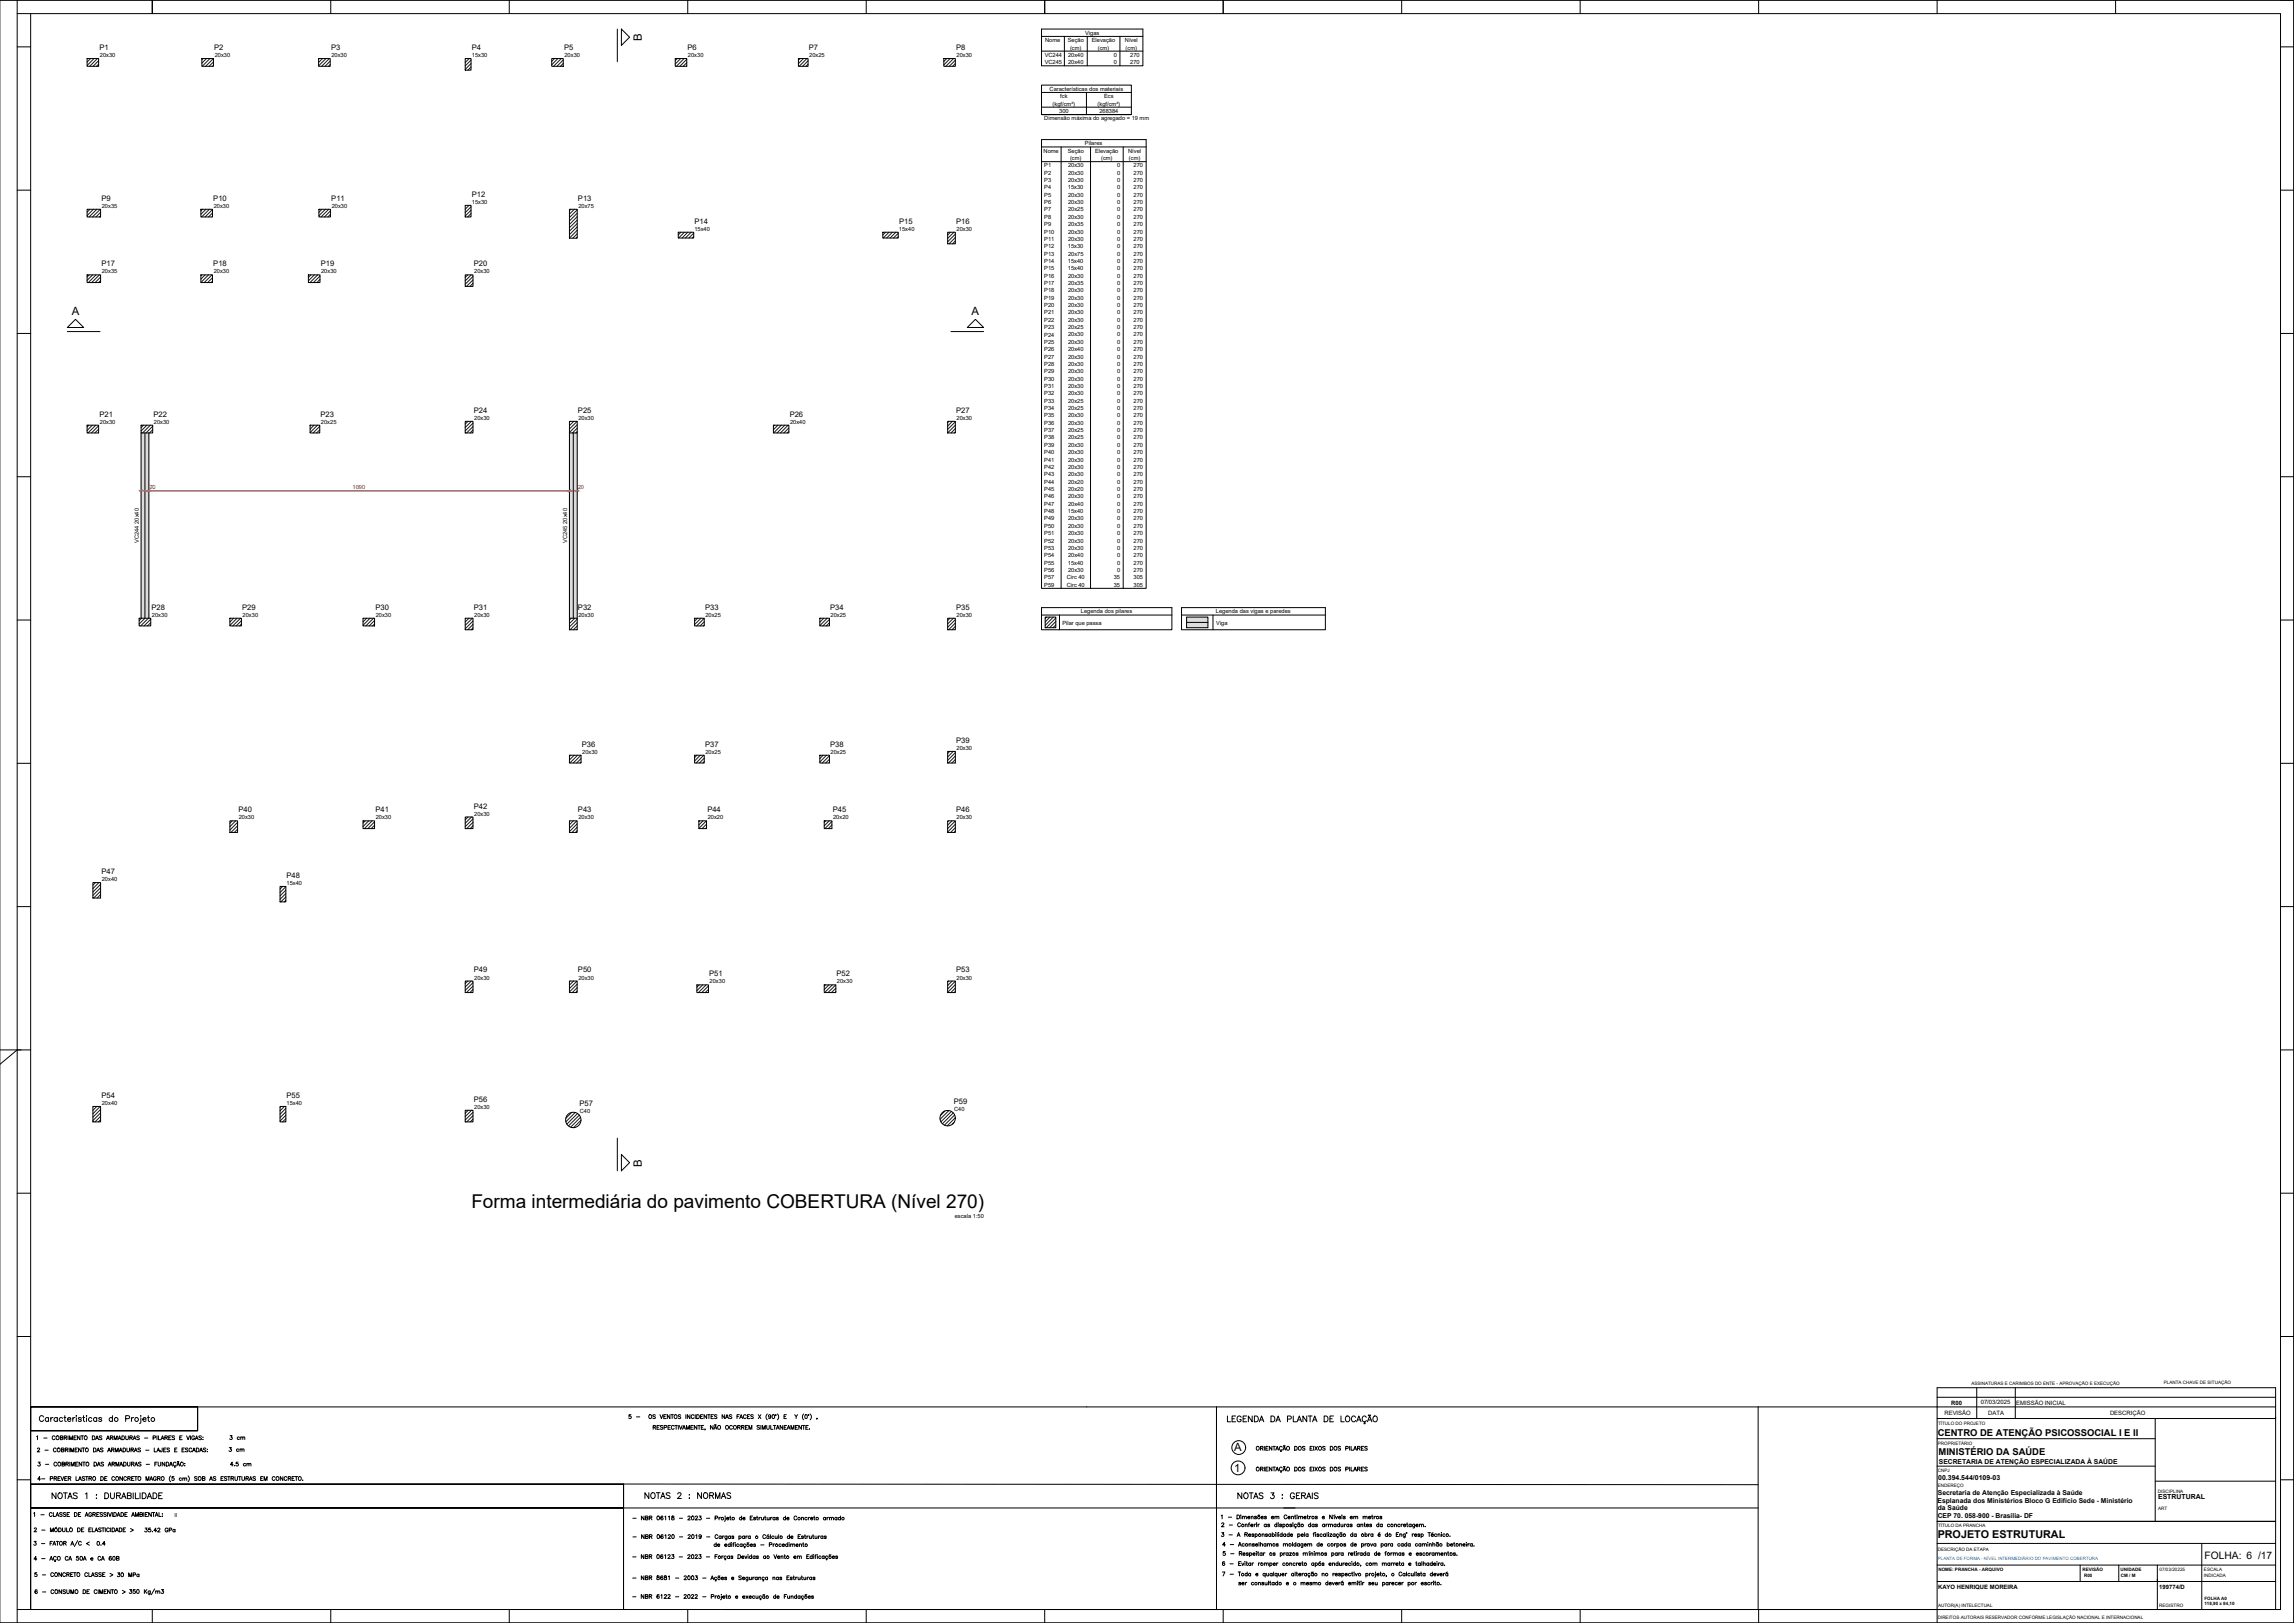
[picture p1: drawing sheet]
<svg xmlns="http://www.w3.org/2000/svg" width="1189mm" height="841mm" viewBox="0 0 1189 841" stroke-linecap="round" stroke-linejoin="round" font-family="sans-serif">
<defs><g id="words">
<text font-size="9.9" x="244" y="626">Forma intermediária do pavimento COBERTURA (Nível 270)</text>
<g font-size="6.6">
<text x="26" y="778">NOTAS 1 : DURABILIDADE</text>
<text x="333" y="778">NOTAS 2 : NORMAS</text>
<text x="641" y="778">NOTAS 3 : GERAIS</text>
</g>
<g font-size="5.9">
<text x="333" y="21" transform="rotate(-90 333 21)">B</text>
<text x="37" y="163">A</text>
<text x="504" y="163">A</text>
<text x="333" y="605" transform="rotate(-90 333 605)">B</text>
<text x="640" y="752">A</text>
<text x="640" y="763">1</text>
</g>
<text font-size="5.6" x="1004" y="797">PROJETO ESTRUTURAL</text>
<g font-size="5.3">
<text x="118" y="747">3 cm</text>
<text x="18" y="754">2 - COBRIMENTO DAS ARMADURAS - LAJES E ESCADAS:</text>
<text x="119" y="761">4.5 cm</text>
<text x="17" y="795">2 - MÓDULO DE ELASTICIDADE &gt;</text>
<text x="74" y="795">35.42 GPa</text>
<text x="1143" y="808">FOLHA: 6 /17</text>
</g>
<g font-size="4.9">
<text x="18" y="747">1 - COBRIMENTO DAS ARMADURAS - PILARES E VIGAS:</text>
<text x="1004" y="744">CENTRO DE ATENÇÃO PSICOSSOCIAL I E II</text>
<text x="118" y="753">3 cm</text>
<text x="1005" y="754">MINISTÉRIO DA SAÚDE</text>
<text x="632" y="788">1 - Dimensões em Centimetros e Níveis em metros</text>
<text x="49" y="802">0.4</text>
<text x="17" y="818">5 - CONCRETO CLASSE &gt;</text>
<text x="60" y="818">30 MPa</text>
<text x="17" y="827">6 - CONSUMO DE CIMENTO &gt;</text>
</g>
<g font-size="3.9">
<text x="52" y="26">P1</text>
<text x="111" y="26">P2</text>
<text x="172" y="26">P3</text>
<text x="245" y="26">P4</text>
<text x="292" y="26">P5</text>
<text x="356" y="26">P6</text>
<text x="419" y="26">P7</text>
<text x="496" y="26">P8</text>
<text x="53" y="104">P9</text>
<text x="111" y="104">P10</text>
<text x="172" y="104">P11</text>
<text x="245" y="102">P12</text>
<text x="300" y="104">P13</text>
<text x="360" y="116">P14</text>
<text x="466" y="116">P15</text>
<text x="496" y="116">P16</text>
<text x="53" y="138">P17</text>
<text x="111" y="138">P18</text>
<text x="166" y="138">P19</text>
<text x="246" y="138">P20</text>
<text x="52" y="216">P21</text>
<text x="80" y="216">P22</text>
<text x="166" y="216">P23</text>
<text x="246" y="214">P24</text>
<text x="300" y="214">P25</text>
<text x="409" y="216">P26</text>
<text x="496" y="214">P27</text>
<text x="79" y="316">P28</text>
<text x="126" y="316">P29</text>
<text x="195" y="316">P30</text>
<text x="246" y="316">P31</text>
<text x="300" y="316">P32</text>
<text x="365" y="316">P33</text>
<text x="430" y="316">P34</text>
<text x="496" y="316">P35</text>
<text x="302" y="387">P36</text>
<text x="365" y="387">P37</text>
<text x="430" y="387">P38</text>
<text x="496" y="385">P39</text>
<text x="246" y="419">P42</text>
<text x="124" y="421">P40</text>
<text x="195" y="421">P41</text>
<text x="300" y="421">P43</text>
<text x="367" y="421">P44</text>
<text x="432" y="421">P45</text>
<text x="496" y="421">P46</text>
<text x="53" y="453">P47</text>
<text x="149" y="455">P48</text>
<text x="246" y="504">P49</text>
<text x="300" y="504">P50</text>
<text x="496" y="504">P53</text>
<text x="368" y="506">P51</text>
<text x="434" y="506">P52</text>
<text x="53" y="569">P54</text>
<text x="149" y="569">P55</text>
<text x="246" y="571">P56</text>
<text x="300" y="573">P57</text>
<text x="494" y="572">P59</text>
</g>
<g font-size="3.6">
<text x="1004" y="767">00.394.544/0109-03</text>
<text x="1118" y="777">ESTRUTURAL</text>
</g>
<g font-size="3.5">
<text x="1005" y="759">SECRETARIA DE ATENÇÃO ESPECIALIZADA À SAÚDE</text>
<text x="1004" y="779">Esplanada dos Ministérios Bloco G Edifício Sede - Ministério</text>
<text x="1004" y="775">Secretaria de Atenção Especializada à Saúde</text>
<text x="1004" y="783">da Saúde</text>
<text x="1004" y="786">CEP 70. 058-900 - Brasília- DF</text>
</g>
<g font-size="3.1">
<text x="1011" y="728">R00</text>
<text x="1027" y="728">07/03/2025</text>
<text x="1045" y="728">EMISSÃO INICIAL</text>
<text x="1008" y="733">REVISÃO</text>
<text x="1030" y="733">DATA</text>
<text x="1094" y="733">DESCRIÇÃO</text>
<text x="1004" y="823">KAYO HENRIQUE MOREIRA</text>
<text x="1119" y="823">199774/D</text>
</g>
<g font-size="3">
<text x="542" y="22">Nome</text>
<text x="553" y="22">Seção</text>
<text x="562" y="18">Vigas</text>
<text x="566" y="22">Elevação</text>
<text x="583" y="22">Nível</text>
<text x="52" y="30">20x30</text>
<text x="111" y="30">20x30</text>
<text x="172" y="30">20x30</text>
<text x="245" y="30">15x30</text>
<text x="293" y="30">20x30</text>
<text x="357" y="30">20x30</text>
<text x="419" y="30">20x25</text>
<text x="496" y="30">20x30</text>
<text x="541" y="29">VC244</text>
<text x="554" y="29">20x40</text>
<text x="555" y="26">(cm)</text>
<text x="569" y="26">(cm)</text>
<text x="577" y="29">0</text>
<text x="583" y="26">(cm)</text>
<text x="586" y="29">270</text>
<text x="541" y="33">VC245</text>
<text x="554" y="33">20x40</text>
<text x="577" y="33">0</text>
<text x="586" y="33">270</text>
<text x="544" y="47">Características dos materiais</text>
<text x="550" y="51">fck</text>
<text x="572" y="51">Ecs</text>
<text x="546" y="55">(kgf/cm²)</text>
<text x="549" y="58">300</text>
<text x="569" y="55">(kgf/cm²)</text>
<text x="570" y="58">268384</text>
<text x="541" y="62">Dimensão máxima do agregado = 19 mm</text>
<text x="562" y="75">Pilares</text>
<text x="541" y="79">Nome</text>
<text x="553" y="79">Seção</text>
<text x="555" y="83">(cm)</text>
<text x="567" y="79">Elevação</text>
<text x="571" y="83">(cm)</text>
<text x="585" y="79">Nível</text>
<text x="585" y="83">(cm)</text>
<text x="541" y="87">P1</text>
<text x="554" y="87">20x30</text>
<text x="579" y="87">0</text>
<text x="587" y="87">270</text>
<text x="541" y="91">P2</text>
<text x="541" y="94">P3</text>
<text x="554" y="90">20x30</text>
<text x="554" y="94">20x30</text>
<text x="579" y="90">0</text>
<text x="579" y="94">0</text>
<text x="587" y="90">270</text>
<text x="587" y="94">270</text>
<text x="541" y="98">P4</text>
<text x="541" y="102">P5</text>
<text x="553" y="98">15x30</text>
<text x="554" y="102">20x30</text>
<text x="579" y="98">0</text>
<text x="579" y="102">0</text>
<text x="587" y="98">270</text>
<text x="587" y="102">270</text>
<text x="53" y="108">20x35</text>
<text x="111" y="108">20x30</text>
<text x="172" y="108">20x30</text>
<text x="245" y="106">15x30</text>
<text x="300" y="108">20x75</text>
<text x="541" y="106">P6</text>
<text x="554" y="106">20x30</text>
<text x="579" y="106">0</text>
<text x="587" y="106">270</text>
<text x="541" y="110">P7</text>
<text x="541" y="113">P8</text>
<text x="554" y="110">20x25</text>
<text x="554" y="113">20x30</text>
<text x="579" y="110">0</text>
<text x="579" y="113">0</text>
<text x="587" y="110">270</text>
<text x="587" y="113">270</text>
<text x="360" y="120">15x40</text>
<text x="466" y="120">15x40</text>
<text x="496" y="120">20x30</text>
<text x="541" y="117">P9</text>
<text x="554" y="117">20x35</text>
<text x="579" y="117">0</text>
<text x="587" y="117">270</text>
<text x="541" y="121">P10</text>
<text x="541" y="125">P11</text>
<text x="554" y="121">20x30</text>
<text x="554" y="125">20x30</text>
<text x="579" y="121">0</text>
<text x="579" y="125">0</text>
<text x="587" y="121">270</text>
<text x="587" y="125">270</text>
<text x="541" y="129">P12</text>
<text x="553" y="129">15x30</text>
<text x="579" y="129">0</text>
<text x="587" y="129">270</text>
<text x="541" y="132">P13</text>
<text x="541" y="136">P14</text>
<text x="553" y="136">15x40</text>
<text x="554" y="132">20x75</text>
<text x="579" y="132">0</text>
<text x="579" y="136">0</text>
<text x="587" y="132">270</text>
<text x="587" y="136">270</text>
<text x="53" y="142">20x35</text>
<text x="111" y="142">20x30</text>
<text x="166" y="142">20x30</text>
<text x="246" y="142">20x30</text>
<text x="541" y="140">P15</text>
<text x="541" y="144">P16</text>
<text x="553" y="140">15x40</text>
<text x="554" y="144">20x30</text>
<text x="579" y="140">0</text>
<text x="579" y="144">0</text>
<text x="587" y="140">270</text>
<text x="587" y="144">270</text>
<text x="541" y="148">P17</text>
<text x="554" y="148">20x35</text>
<text x="579" y="148">0</text>
<text x="587" y="148">270</text>
<text x="541" y="151">P18</text>
<text x="541" y="155">P19</text>
<text x="554" y="151">20x30</text>
<text x="554" y="155">20x30</text>
<text x="579" y="151">0</text>
<text x="579" y="155">0</text>
<text x="587" y="151">270</text>
<text x="587" y="155">270</text>
<text x="541" y="159">P20</text>
<text x="554" y="159">20x30</text>
<text x="579" y="159">0</text>
<text x="587" y="159">270</text>
<text x="541" y="163">P21</text>
<text x="541" y="167">P22</text>
<text x="554" y="163">20x30</text>
<text x="554" y="167">20x30</text>
<text x="579" y="163">0</text>
<text x="579" y="167">0</text>
<text x="587" y="163">270</text>
<text x="587" y="167">270</text>
<text x="541" y="171">P23</text>
<text x="554" y="171">20x25</text>
<text x="579" y="171">0</text>
<text x="587" y="171">270</text>
<text x="541" y="174">P24</text>
<text x="541" y="178">P25</text>
<text x="554" y="174">20x30</text>
<text x="554" y="178">20x30</text>
<text x="579" y="174">0</text>
<text x="579" y="178">0</text>
<text x="587" y="174">270</text>
<text x="587" y="178">270</text>
<text x="541" y="182">P26</text>
<text x="541" y="186">P27</text>
<text x="554" y="182">20x40</text>
<text x="554" y="186">20x30</text>
<text x="579" y="182">0</text>
<text x="579" y="186">0</text>
<text x="587" y="182">270</text>
<text x="587" y="186">270</text>
<text x="541" y="190">P28</text>
<text x="554" y="190">20x30</text>
<text x="579" y="190">0</text>
<text x="587" y="190">270</text>
<text x="541" y="193">P29</text>
<text x="541" y="197">P30</text>
<text x="554" y="193">20x30</text>
<text x="554" y="197">20x30</text>
<text x="579" y="193">0</text>
<text x="579" y="197">0</text>
<text x="587" y="193">270</text>
<text x="587" y="197">270</text>
<text x="541" y="201">P31</text>
<text x="554" y="201">20x30</text>
<text x="579" y="201">0</text>
<text x="587" y="201">270</text>
<text x="541" y="205">P32</text>
<text x="541" y="209">P33</text>
<text x="554" y="205">20x30</text>
<text x="554" y="209">20x25</text>
<text x="579" y="205">0</text>
<text x="579" y="209">0</text>
<text x="587" y="205">270</text>
<text x="587" y="209">270</text>
<text x="541" y="212">P34</text>
<text x="554" y="212">20x25</text>
<text x="579" y="212">0</text>
<text x="587" y="212">270</text>
<text x="52" y="220">20x30</text>
<text x="80" y="220">20x30</text>
<text x="166" y="220">20x25</text>
<text x="246" y="218">20x30</text>
<text x="300" y="218">20x30</text>
<text x="409" y="220">20x40</text>
<text x="496" y="218">20x30</text>
<text x="541" y="216">P35</text>
<text x="541" y="220">P36</text>
<text x="554" y="216">20x30</text>
<text x="554" y="220">20x30</text>
<text x="579" y="216">0</text>
<text x="579" y="220">0</text>
<text x="587" y="216">270</text>
<text x="587" y="220">270</text>
<text x="541" y="224">P37</text>
<text x="541" y="228">P38</text>
<text x="554" y="224">20x25</text>
<text x="554" y="228">20x25</text>
<text x="579" y="224">0</text>
<text x="579" y="228">0</text>
<text x="587" y="224">270</text>
<text x="587" y="228">270</text>
<text x="541" y="232">P39</text>
<text x="554" y="232">20x30</text>
<text x="579" y="232">0</text>
<text x="587" y="232">270</text>
<text x="541" y="235">P40</text>
<text x="541" y="239">P41</text>
<text x="554" y="235">20x30</text>
<text x="554" y="239">20x30</text>
<text x="579" y="235">0</text>
<text x="579" y="239">0</text>
<text x="587" y="235">270</text>
<text x="587" y="239">270</text>
<text x="541" y="243">P42</text>
<text x="554" y="243">20x30</text>
<text x="579" y="243">0</text>
<text x="587" y="243">270</text>
<text x="541" y="247">P43</text>
<text x="541" y="251">P44</text>
<text x="554" y="247">20x30</text>
<text x="554" y="251">20x20</text>
<text x="579" y="247">0</text>
<text x="579" y="251">0</text>
<text x="587" y="247">270</text>
<text x="587" y="251">270</text>
<text x="541" y="254">P45</text>
<text x="554" y="254">20x20</text>
<text x="579" y="254">0</text>
<text x="587" y="254">270</text>
<text x="541" y="258">P46</text>
<text x="541" y="262">P47</text>
<text x="554" y="258">20x30</text>
<text x="554" y="262">20x40</text>
<text x="579" y="258">0</text>
<text x="579" y="262">0</text>
<text x="587" y="258">270</text>
<text x="587" y="262">270</text>
<text x="541" y="266">P48</text>
<text x="541" y="270">P49</text>
<text x="553" y="266">15x40</text>
<text x="554" y="270">20x30</text>
<text x="579" y="266">0</text>
<text x="579" y="270">0</text>
<text x="587" y="266">270</text>
<text x="587" y="270">270</text>
<text x="72" y="271" transform="rotate(-90 72 271)">20x40</text>
<text x="294" y="271" transform="rotate(-90 294 271)">20x40</text>
<text x="541" y="274">P50</text>
<text x="554" y="274">20x30</text>
<text x="579" y="274">0</text>
<text x="587" y="274">270</text>
<text x="72" y="281" transform="rotate(-90 72 281)">VC244</text>
<text x="294" y="281" transform="rotate(-90 294 281)">VC245</text>
<text x="541" y="277">P51</text>
<text x="541" y="281">P52</text>
<text x="554" y="277">20x30</text>
<text x="554" y="281">20x30</text>
<text x="579" y="277">0</text>
<text x="579" y="281">0</text>
<text x="587" y="277">270</text>
<text x="587" y="281">270</text>
<text x="541" y="285">P53</text>
<text x="554" y="285">20x30</text>
<text x="579" y="285">0</text>
<text x="587" y="285">270</text>
<text x="541" y="289">P54</text>
<text x="541" y="293">P55</text>
<text x="553" y="293">15x40</text>
<text x="554" y="289">20x40</text>
<text x="579" y="289">0</text>
<text x="579" y="293">0</text>
<text x="587" y="289">270</text>
<text x="587" y="293">270</text>
<text x="541" y="296">P56</text>
<text x="554" y="296">20x30</text>
<text x="579" y="296">0</text>
<text x="587" y="296">270</text>
<text x="541" y="300">P57</text>
<text x="541" y="304">P59</text>
<text x="553" y="300">Circ 40</text>
<text x="553" y="304">Circ 40</text>
<text x="577" y="300">35</text>
<text x="577" y="304">35</text>
<text x="587" y="300">305</text>
<text x="587" y="304">305</text>
<text x="560" y="318">Legenda dos pilares</text>
<text x="630" y="318">Legenda das vigas e paredes</text>
<text x="79" y="320">20x30</text>
<text x="126" y="320">20x30</text>
<text x="195" y="320">20x30</text>
<text x="246" y="320">20x30</text>
<text x="300" y="320">20x30</text>
<text x="366" y="320">20x25</text>
<text x="430" y="320">20x25</text>
<text x="496" y="320">20x30</text>
<text x="551" y="324">Pilar que passa</text>
<text x="630" y="324">Viga</text>
<text x="496" y="389">20x30</text>
<text x="302" y="391">20x30</text>
<text x="366" y="391">20x25</text>
<text x="430" y="391">20x25</text>
<text x="124" y="425">20x30</text>
<text x="195" y="425">20x30</text>
<text x="246" y="423">20x30</text>
<text x="300" y="425">20x30</text>
<text x="367" y="425">20x20</text>
<text x="432" y="425">20x20</text>
<text x="496" y="425">20x30</text>
<text x="53" y="457">20x40</text>
<text x="149" y="459">15x40</text>
<text x="246" y="508">20x30</text>
<text x="300" y="508">20x30</text>
<text x="368" y="510">20x30</text>
<text x="434" y="510">20x30</text>
<text x="496" y="508">20x30</text>
<text x="53" y="573">20x40</text>
<text x="149" y="573">15x40</text>
<text x="246" y="575">20x30</text>
<text x="494" y="576">C40</text>
<text x="300" y="577">C40</text>
<text x="495" y="631">escala 1:50</text>
</g>
<g font-size="3" fill="#f00">
<text x="77" y="253">20</text>
<text x="183" y="253">1090</text>
<text x="299" y="253">20</text>
</g>
<text font-size="2.8" x="90" y="786">II</text>
<g font-size="2.4">
<text x="1022" y="718">ASSINATURAS E CARIMBOS DO ENTE - APROVAÇÃO E EXECUÇÃO</text>
<text x="1121" y="717">PLANTA CHAVE DE SITUAÇÃO</text>
<text x="1004" y="738">TÍTULO DO PROJETO</text>
<text x="1004" y="749">PROPRIETÁRIO</text>
<text x="1004" y="763">CNPJ</text>
<text x="1004" y="771">ENDEREÇO</text>
<text x="1118" y="773">DISCIPLINA</text>
<text x="1119" y="782">ART</text>
<text x="1004" y="791">TÍTULO DA PRANCHA</text>
<text x="1004" y="804">DESCRIÇÃO DA ETAPA</text>
<text x="1005" y="814">NOME: PRANCHA - ARQUIVO</text>
<text x="1079" y="814">REVISÃO</text>
<text x="1099" y="814">UNIDADE</text>
<text x="1119" y="814">07/03/20225</text>
<text x="1142" y="814">ESCALA</text>
<text x="1080" y="817">R00</text>
<text x="1099" y="817">CM / M</text>
<text x="1142" y="817">INDICADA</text>
<text x="1004" y="833">AUTOR(A) INTELECTUAL</text>
<text x="1119" y="833">REGISTRO</text>
<text x="1004" y="839">DIREITOS AUTORAIS RESERVADOR CONFORME LEGISLAÇÃO NACIONAL E INTERNACIONAL</text>
</g>
<text font-size="2.3" fill="#2776bb" x="1004" y="808">PLANTA DE FORMA - NÍVEL INTERMEDIÁRIO DO PAVIMENTO COBERTURA</text>
<g font-size="2.3">
<text x="1142" y="829">FOLHA A0</text>
<text x="1142" y="832">118,90 x 84,10</text>
</g>
</g></defs>
<!-- layer: 54 -->
<g fill="none" stroke="#000" stroke-width=".52">
<path d="M16 729h86v12h-86v-12v12h86v-12zM23 734a1.1 1.1 0 0 0-2 0 1.1 1.1 0 0 0-1 1 1.1 1.1 0 0 0 1 2 1.1 1.1 0 0 0 2-1M25 735a1 1 0 0 0-1 0 1 1 0 0 0 0 1 1 1 0 0 0 1 0M25 735v2M26 735v2M27 735h-1M30 735a1 1 0 0 0-2 0 1 1 0 0 0 0 1 1 1 0 0 0 2 0M30 735v2M32 735a1 1 0 0 0-1 0 1 1 0 0 0 0 1 1 1 0 0 0 1 0M33 735h1M34 734v2v1M35 735h2a1 1 0 0 0-2 0 1 1 0 0 0 0 1h2"/>
<path d="M38 735v2M39 735h-1M39 734h.1M40 735v2M42 735h-1l1 1v1l-1-1M43 735h1M43 734v2l1 1M45 734h.1M45 735v2M48 735a1 1 0 0 0-2 0 .9 .9 0 0 0 0 1 1 1 0 0 0 2 0M50 735a.9 .9 0 0 0-1 0 .9 .9 0 0 0 0 1 .9 .9 0 0 0 1 0M50 735v2"/>
<path d="M53 735h-2l2 1-1 1-1-1M58 735a.9 .9 0 0 0-1 0 .9 .9 0 0 0 0 1 .9 .9 0 0 0 1 0M58 734v3M65 735h2v-1h-2v3M68 735v2M69 735h-1M73 734h.1M73 735v2l-1 1M74 735h2a1 1 0 0 0-2 0 1 1 0 0 0 0 1h2M76 735h1M77 734v2l1 1M102 729h902v105"/>
<path d="M327 733h-1v1a.7 .7 0 0 1 1 0 .7 .7 0 0 1 0 1 .7 .7 0 0 1-1 0M330 734h2M339 740h1v-1h-1v2M339 740l1 1M340 733h-2l2 2h-1h-1M341 740h.1M342 739h-1v2h1M342 733l1 2 1-2M344 739h-2l2 1-1 1-1-1M344 734h1M344 740h1v-1h-1v2M345 733h-1v2h1"/>
<path d="M346 740h1M347 733v2l-1-2v2M347 739h-1v2h1M348 733h1M348 733v2M349 739a.7 .7 0 0 0-1 0 .8 .8 0 0 0 0 1 .8 .8 0 0 0 1 0M350 739h1M350 739v2M352 739v2M352 739l1 2 1-2M353 733h-2l2 2h-1h-1M354 740h1"/>
<path d="M355 733v2M358 733v2l-2-2v2M358 740h1M359 739h-1v2h1M360 734a.7 .7 0 0 0-1-1 .7 .7 0 0 0-1 1 .7 .7 0 0 0 1 1 .7 .7 0 0 0 1 0M360 733v2M361 733l1 1v1h-1zM361 739v2l-1-2v2M362 739h1M362 739v2M363 734h1M363 740h1"/>
<path d="M364 733h-1v2h1M365 739h-2v2h2M366 733v2l-1-2v2M367 733h1M367 733v2M369 734h.1M370 739v2l-2-2v2M370 733h-1v2h1M370 740h1M371 738l-1 1M372 733h-2l2 2h-1h-1M376 733v2l-2-2v2"/>
<path d="M376 735l1-2 1 2M376 734h1M379 733h-1l1 2h-1M380 739a.7 .7 0 0 0-1 0 .7 .7 0 0 0-1 0 .8 .8 0 0 0 0 1 .8 .8 0 0 0 1 0h1M382 734h1M382 740h1l1-1h-2v2M383 740l1 1M383 733h-1v2M383 735l1-2 1 2M384 734h1M384 740h1l1-1h-2v2M385 740l1 1"/>
<path d="M386 740h1M387 734a.7 .7 0 0 0-1-1 .7 .7 0 0 0-1 1 .7 .7 0 0 0 1 1 .7 .7 0 0 0 1 0M387 734h1M388 739h-2v2h2M389 733h-2v2h2M390 733h-1l1 2h-1M393 733l1 2M394 739h-2l2 1-1 1-1-1M394 739v2M394 733l-1 2M397 739l1 2 1-1v-1M398 733l-1 1 1 2"/>
<path d="M399 739v2h2M399 734a.7 .7 0 0 1-1-1 .6 .6 0 0 1 1 0v2h-1M401 739h1M401 739v2M403 740h1M403 733l1 1-1 2M406 739v2l-2-2v2M406 734h1M406 740h1M408 733h-2v2h2M408 739h-2v2h2M408 740h1"/>
<path d="M412 733l1 2M412 740h1M413 733v1M413 739h-1v2h1M415 739v2l-1-2v2M416 739h1M416 733v1v2M416 739v2M418 740h.1M419 739h-1v2h1M420 733l1 1-1 2M423 735h.1"/>
<path d="M563 729h.1M630 729v105M636 734v3h2M639 735h1M640 734h-1v3h1M643 734a1.1 1.1 0 0 0-1 0 1.1 1.1 0 0 0-1 1v1a1.1 1.1 0 0 0 1 1 1.1 1.1 0 0 0 1-1M644 735h1M646 734h-2v3h2M649 734v3l-2-3v3M650 734h1a1.6 1.6 0 0 1 1 1 1.6 1.6 0 0 1-1 2h-1zM653 737l1-3 1 3M653 736h2"/>
<path d="M659 734h1a1.6 1.6 0 0 1 1 1 1.6 1.6 0 0 1-1 2h-1zM661 737l1-3 2 3M662 736h1M667 735h2v-1h-2v3M670 734v3h2M672 737l1-3 2 3M673 736h1M677 734v3l-2-3v3M678 734h2M679 734v3M680 737l1-3 2 3M681 736h1"/>
<path d="M686 734h1a1.6 1.6 0 0 1 1 1 1.6 1.6 0 0 1-1 2h-1zM689 735h1M691 734h-2v3h2M695 734v3h2M703 734a1.1 1.1 0 0 0-2 0 1.1 1.1 0 0 0-1 1v1a1.1 1.1 0 0 0 1 1 1.1 1.1 0 0 0 2-1M703 737l1-3 1 3M704 736h1M707 737l1 1h-1M708 734a1.1 1.1 0 0 0-1 0 1.1 1.1 0 0 0-1 1v1a1.1 1.1 0 0 0 1 1 1.1 1.1 0 0 0 1-1M709 737l1-3 1 3M709 736h2M710 733l-1 1"/>
<path d="M911 729v105M16 741v28M20 758h1h-1a1.1 1.1 0 0 1 1 2 .7 .7 0 0 1-1-1M24 759h1M29 758a.7 .7 0 0 0-1 0v1a.7 .7 0 0 0 1 1 .7 .7 0 0 0 0-1M32 759l1-1h-1v2l1-1M34 759h1v-1h-1v2M35 759v1M36 758v2M37 760v-2l1 2v-2v2M39 759h1M40 758h-1v2h1"/>
<path d="M42 758v2l-1-2v2M43 758h1M43 758v2M49 758a1.1 1.1 0 0 1 1 0 1.1 1.1 0 0 1-1 2zM50 760l1-2 1 2M51 759h1M54 758h-2l2 1-1 1-1-1M56 760l1-2 1 2M56 759h1M58 759h1v-1h-1v2M59 759v1M60 760v-2l1 2 1-2v2"/>
<path d="M62 760l1-2 1 2M62 759h1M64 758a1.1 1.1 0 0 1 1 0 1.1 1.1 0 0 1 0 2h-1zM66 758l1 2v-1v-1M68 759h1v-1h-1v2M69 759v1M70 760l1-2v2M70 759h1M73 758h-1l1 1v1l-1-1M76 759h1M80 759h1M81 758h-1v2"/>
<path d="M82 758l1 2v-1v-1M85 758v2l-1-2v2M86 758a1.1 1.1 0 0 1 1 0 1.1 1.1 0 0 1 0 2h-1zM88 760l1-2v2M88 759h1M91 760h-1M91 758a.7 .7 0 0 0-1 0v1a.7 .7 0 0 0 0 1 .7 .7 0 0 0 1-1M92 760v-2l1 2M92 759h1M93 757l-1 1M96 758h.1M96 759h.1"/>
<path d="M354 741v-2l1 2M356 741v-2l1 2v-2v2M365 741h.1M370 741l1-2 1 2M388 741v-2l1 2 1-2v2M395 741v-2l1 2 1-2v2M402 741l1-2 1 2M408 741l1-2v2M410 741v-2l1 2v-2v2M420 740h.1M653 750h1l-1-1v2M654 750l1 1"/>
<path d="M655 749v2M656 750h1M657 749h-1v2h1M659 749v2l-1-2v2M660 749h1M660 749v2M661 751l1-2 1 2M661 751h1M664 751v1M664 750a.7 .7 0 0 0 0-1 .7 .7 0 0 0-1 1 .8 .8 0 0 0 0 1 .8 .8 0 0 0 1 0M665 751l1-2v2M665 751h1"/>
<path d="M666 749h.1M666 749h-1M666 760h-1M671 749l1 1v1h-1zM676 750h-1l1 1h-1M679 750h1M680 749h-1v2h1M681 749v2M681 749l2 2M683 749l-2 2M687 750h-1l1 1h-2M689 749l2 1-1 1h-1z"/>
<path d="M695 750h-1l1 1h-2M697 751l2-1-2-1v2M699 749v2M700 749v2h1M702 751v-2l1 2M702 751h1M704 750h1l-1-1v2M704 750l1 1M706 750h.1M707 749h-1v2h1M709 750h-2l2 1h-1h-1M16 769h307v12h-307v-12v12h307v-12z"/>
<path d="M21 766h-1l1-1v2M22 766h1M26 766h1v-1h-1v2M28 766h1v-1h-1v2M29 766v1M30 766h1M31 765h-1v2h1M32 765v2l1-2M34 766h.1M35 765h-1v2h1M35 766h2l-2-1v2M36 766l1 1"/>
<path d="M39 765v2h2v-2l1 2M41 766h1M44 765h-1l1 2h-1M44 765h2M45 765v2M46 766h1v-1h-1v2M47 766v1M52 765l1 1v1h-1zM54 766h1M55 765h-1v2h1M59 766a.7 .7 0 0 0 0-1 .7 .7 0 0 0-1 1 .8 .8 0 0 0 0 1 .8 .8 0 0 0 1 0M63 765v2l-1-2v2"/>
<path d="M66 766a.7 .7 0 0 0-1-1 .7 .7 0 0 0-1 1 .7 .7 0 0 0 1 1 .7 .7 0 0 0 1 0M66 766h1v-1h-1v2M67 766l1 1M68 766h1M69 765h-1v2h1M70 765h1M70 765v2M76 767v-2v2l1-2v2M78 767v-2l1 2M78 766h1M81 766a.7 .7 0 0 0-1-1 .7 .7 0 0 0 0 1 .7 .7 0 0 0 0 1 .7 .7 0 0 0 1-1h-1M82 766h1v-1h-1v2"/>
<path d="M82 766l1 1M88 765v1v2M90 765h-1v1a.7 .7 0 0 1 1 0 .7 .7 0 0 1 0 1 .7 .7 0 0 1-1 0M94 766a.6 .6 0 0 0-1 0 .6 .6 0 0 0 0 1 .6 .6 0 0 0 1 0M95 766h1v1M95 766v1M96 766h1v1M97 765l1 1-1 2M102 765h-1l1 1v1h-1M105 766h1v-1h-1v2h1v-1M109 767v-2l1 2M109 766h1"/>
<path d="M112 765h-1l1 2h-1M115 766h.1M116 765h-1v2h1M118 765h-2l2 2h-1h-1M118 765h1M119 765v2M120 766h1v-1h-1v2M120 766l1 1M122 765v2h1v-2M124 765h1M124 765v2M125 765v2h1h1v-2"/>
<path d="M127 766h2v-1h-2v2M128 766l1 1M129 767l1-2 1 2M129 766h1M132 765h-1l1 2h-1M135 766h1M136 765h-1v2h1M137 767v-2l1 2v-2v2M143 766a.7 .7 0 0 0-1-1 .7 .7 0 0 0-1 1 .8 .8 0 0 0 0 1 .8 .8 0 0 0 1 0h1M147 765v2l-2-2v2M149 766a.7 .7 0 0 0-1-1 .7 .7 0 0 0-1 1 .8 .8 0 0 0 1 1 .8 .8 0 0 0 1 0M149 766h2v-1h-2v2"/>
<path d="M150 766l1 1M151 766h1M153 765h-2v2h2M153 765h1M154 765v2M157 767h.1M653 761h1v-1h-1v2M654 761l1 1M655 760v2M656 761h1M657 760h-1v2h1M659 760v2l-1-2v2"/>
<path d="M660 760h1M660 760v2M661 762l1-2 1 2M661 762h1M664 762v1M664 761a.7 .7 0 0 0 0-1 .7 .7 0 0 0-1 1 .8 .8 0 0 0 0 1 .8 .8 0 0 0 1 0M665 762l1-2v2M665 762h1M671 760l1 1v1h-1zM676 761h-1l1 1h-1M679 761h1M680 760h-1v2h1"/>
<path d="M681 760v2M681 760l2 2M683 760l-2 2M687 761l-1-1v1l1 1h-2M689 760l2 1-1 1h-1zM695 761l-1-1v1l1 1h-2M697 761h2v-1h-2v2M699 760v2M700 760v2h1M702 762v-2l1 2M702 762h1M704 761h1v-1h-1v2"/>
<path d="M704 761l1 1M706 761h.1M707 760h-1v2h1M709 761h-2l2 1h-1h-1M911 769h-588v65M16 781v53M17 784h1v2M18 799h1h-1a.7 .7 0 0 1 1 1 .7 .7 0 0 1-1 1 .7 .7 0 0 1-1-1M21 785h2M21 800h2M26 800h1M27 784a.7 .7 0 0 0-1 0 .7 .7 0 0 0 0 1 .7 .7 0 0 0 0 1 .7 .7 0 0 0 1-1"/>
<path d="M27 799h-1v2M28 784v2h1M29 786l1-2v2M29 799h1M29 785h1M30 799v2M32 784h-1l1 1v1h-1M33 800l1-1h-1v2M34 800v1M34 784h-1l1 1v1h-1M35 785h1M36 784h-1v2h1"/>
<path d="M39 784l1 1-1 1zM40 798l-1 3M41 785h.1M42 784h-1v2h1M42 799a.7 .7 0 0 0-1 0 1 1 0 0 0 0 2 .8 .8 0 0 0 1-1M44 786l1-2 1 2M44 785h1M46 799l-1 1 1 1M47 784a.7 .7 0 0 0-1 1 .7 .7 0 0 0 1 1 .7 .7 0 0 0 0-1M48 785h1v-1h-1v2M49 785v1M50 785h1"/>
<path d="M51 784h-1v2h1M53 784h-1l1 1v1h-1M55 784h-1l1 1v1h-1M56 784v2M56 784l1 2 1-2M58 784v2M59 784l1 1v1h-1zM61 786v-2l1 2M61 785h1M63 784a1.1 1.1 0 0 1 1 0 1.1 1.1 0 0 1-1 2zM65 785h.1M66 784h-1v2h1"/>
<path d="M68 786l1-2 1 2M69 785h.1M70 786v-2l1 2 1-2v2M72 785h2v-1h-2v2h2l-1-1M75 784v2M75 785h1M77 784h-2v2h2M78 784v2l-1-2v2M79 784h1M80 784v2M80 786l1-2 1 2M81 785h1"/>
<path d="M82 784v2h2M84 784h.1M84 786h.1M323 781h588M328 787h2M328 796h2M334 786v2l-2-2v2M334 795v2l-1-2v2M335 787l1-1h-1v2l1-1h-1M335 796h1l-1-1v2h1l-1-1M337 787l1-1h-1v2M337 796h1v-1h-1v2"/>
<path d="M337 787l1 1M337 796l1 1M344 786h-1a.9 .9 0 0 0-1 1 1 1 0 0 0 2 0 .7 .7 0 0 0-1-1 .7 .7 0 0 0-1 1M344 796v-1a1.1 1.1 0 0 0-2 1 .9 .9 0 0 0 1 1 .6 .6 0 0 0 0-1 .7 .7 0 0 0-1 1M345 786v2M345 796v-1v2M346 796l1-1v1l-1 1h2M346 786h1v2M348 786l1 1v1l-1-1 1-1zM352 787h2M352 796h2M357 786h1l-2 2h2"/>
<path d="M357 796v-1l1 1-1 1h1M360 786h1l-1 2h2M361 796v-1v2M362 786h1a.7 .7 0 0 1 0 1 .7 .7 0 0 1-1 0M363 796a.6 .6 0 0 1-1 0 .6 .6 0 0 1 0-1 .7 .7 0 0 1 1 1v1h-1M366 787h2M366 796h2M371 787l1-1h-1v2M371 799v2M372 796a.7 .7 0 0 0-1-1 .7 .7 0 0 0 0 1 .8 .8 0 0 0 0 1 .8 .8 0 0 0 1 0M373 786v2M373 786v1"/>
<path d="M374 796a.6 .6 0 0 0-1 0 .6 .6 0 0 0 0 1 .6 .6 0 0 0 1 0M374 796v1M375 796h-1M376 786h.1M376 786l-1 2M377 787h1l-1-1a.6 .6 0 0 0 0 1 .6 .6 0 0 0 1 0M377 796v2h-1M377 796a.6 .6 0 0 0-1 0 .6 .6 0 0 0 0 1 .6 .6 0 0 0 1 0M378 786h1M378 786l1 2M378 799v2M379 796a.6 .6 0 0 0-1 0 .6 .6 0 0 0 0 1 .6 .6 0 0 0 1 0"/>
<path d="M379 796v1M379 799h.1M380 796h-1l1 1h-1M381 799l-1 2M381 799h.1M383 796a.6 .6 0 0 1 1 0 .6 .6 0 0 1 0 1 .6 .6 0 0 1-1 0M383 796v2M384 787a.7 .7 0 0 0-1-1 .6 .6 0 0 0 0 1 .6 .6 0 0 0 1 0M384 786v2M385 787h1v-1a.7 .7 0 0 0-1 1 .6 .6 0 0 0 1 0M386 796a.6 .6 0 0 0-1 0 .6 .6 0 0 0 0 1 .6 .6 0 0 0 1 0M386 796v1"/>
<path d="M387 796v1M387 796h.1M388 799l-1 1M389 787h1M389 796a.6 .6 0 0 0-1 0 .6 .6 0 0 0 0 1 .6 .6 0 0 0 1 0M389 796v1M390 786h-1v2h1M392 787h-1v1v-1M392 786h1M392 786l1 2M393 786v2M394 786l-1 1"/>
<path d="M395 786v2l1-1M396 786v2M396 786h1M397 786v2M397 796a.7 .7 0 0 0-1-1 .7 .7 0 0 0-1 1 .8 .8 0 0 0 1 1 .8 .8 0 0 0 1 0M398 786v2l1-1M398 795v1M398 796a.6 .6 0 0 0 0 1M398 796v1M399 786v2M399 795v2M400 786l-1 1"/>
<path d="M401 796a.6 .6 0 0 0-1 0 .6 .6 0 0 0 0 1 .6 .6 0 0 0 1 0M402 787a.7 .7 0 0 0-1-1 .6 .6 0 0 0 0 1 .6 .6 0 0 0 1 0M402 786v2M402 796v1h1M403 796v1M403 787h-1l1 1-1-1M404 795v2M407 787a.7 .7 0 0 0-1-1 .6 .6 0 0 0 0 1 .6 .6 0 0 0 1 0M407 786v2M408 787h1v-1a.7 .7 0 0 0-1 1 .6 .6 0 0 0 1 0M408 799v2M409 799h.1"/>
<path d="M409 796a.6 .6 0 0 0-1 0 .6 .6 0 0 0 0 1 .6 .6 0 0 0 1 0M409 795v2M410 796h1a.6 .6 0 0 0-1 0 .6 .6 0 0 0 0 1 .6 .6 0 0 0 1 0M413 786a.7 .7 0 0 0-1 0 .7 .7 0 0 0-1 0v1a.7 .7 0 0 0 1 1 .7 .7 0 0 0 1-1M414 796h.1M415 795h-1v2h1M415 787l1-1v2M415 786v2M416 799l1 2M416 796h-1l1 1h-1M417 796h1M417 795l1 2"/>
<path d="M418 796v1M418 787a.7 .7 0 0 0-1-1 .6 .6 0 0 0 0 1 .6 .6 0 0 0 1 0M419 786v2M419 796h-1M419 796l1 1M420 786l-1 1M420 787h1v-1a.7 .7 0 0 0-1 1 .6 .6 0 0 0 1 0M420 796v1M421 796h1M421 795l1 2M422 786h.1M422 786v2"/>
<path d="M422 796l1 1M423 796v1M424 796v1M425 796h-1M426 796a.6 .6 0 0 0 0 1M426 796v1M428 787a.7 .7 0 0 0-1-1 .6 .6 0 0 0 0 1 .6 .6 0 0 0 1 0M428 786v2M428 796h-1l1 1h-1M429 786v2M429 786v1M430 787l1-1v2"/>
<path d="M430 786v2M431 787l1-1v2M434 787a.7 .7 0 0 0-1-1 .6 .6 0 0 0 0 1 .6 .6 0 0 0 1 0M434 786v2M436 787a.7 .7 0 0 0-1-1 .6 .6 0 0 0 0 1 .6 .6 0 0 0 1 0M436 786v2M633 790l1-1v1l-1 1h1M633 794h1v1a.7 .7 0 0 1 0 1 .7 .7 0 0 1-1 0M637 795h2M637 790h2M641 796l1-2 1 2M641 796h1"/>
<path d="M643 790a.7 .7 0 0 0-1-1 .7 .7 0 0 0-1 1 .7 .7 0 0 0 1 1 .7 .7 0 0 0 1 0M645 795h1v-1h-1v2M645 790h1v1M645 790v1M646 795v1M647 795h1a.6 .6 0 0 0-1 0 .6 .6 0 0 0 0 1 .6 .6 0 0 0 1 0M647 800v1M648 789l-1 1v1M648 790h1a.6 .6 0 0 0-1 0 .6 .6 0 0 0 0 1 .6 .6 0 0 0 1 0M650 795h-1l1 1h-1M650 790v1M650 795a.6 .6 0 0 1 1 0 .6 .6 0 0 1 0 1 .6 .6 0 0 1-1 0"/>
<path d="M650 795v2M651 790h-1M651 790v1M652 790v1M652 799v2M653 790h-1M653 799v2M654 795h1v1M654 795v1M656 800v1M656 790a.6 .6 0 0 0-1 0 .6 .6 0 0 0 0 1 .6 .6 0 0 0 1 0M656 790v1"/>
<path d="M657 795h-1l1 1h-1M657 800v1M658 790h-1l1 1h-1M659 795a.6 .6 0 0 0-1 0 .6 .6 0 0 0 0 1 .6 .6 0 0 0 1 0M659 795v1M659 795a.6 .6 0 0 1 1 0 .6 .6 0 0 1 0 1 .6 .6 0 0 1-1 0M659 794v2M661 794h.1M661 795v1M662 790a.6 .6 0 0 0-1 0 .6 .6 0 0 0 0 1 .6 .6 0 0 0 1 0M662 789v2M662 794v2"/>
<path d="M662 790v1M663 794h.1M663 795v1M664 790h-1l1 1h-1M664 795a.6 .6 0 0 0 0 1M664 794v2M665 790a.6 .6 0 0 1 1 0 .6 .6 0 0 1 0 1 .6 .6 0 0 1-1 0M665 790v2M665 800v1M666 795a.6 .6 0 0 0-1 0 .6 .6 0 0 0 0 1 .6 .6 0 0 0 1 0M666 795v1M668 795a.6 .6 0 0 0-1 0 .6 .6 0 0 0 0 1 .6 .6 0 0 0 1 0"/>
<path d="M668 794v2M669 795h1a.6 .6 0 0 0-1 0 .6 .6 0 0 0 0 1 .6 .6 0 0 0 1 0M669 790h-1l1 1h-1M670 799v2M670 790v1M671 791l1 1h-1M672 799v2M672 790a.6 .6 0 0 0-1 0 .6 .6 0 0 0 0 1 .6 .6 0 0 0 1 0M673 795a.6 .6 0 0 1 1 0 .6 .6 0 0 1 0 1 .6 .6 0 0 1-1 0M673 795v2M673 800v1M674 790a.6 .6 0 0 0-1 0 .6 .6 0 0 0 0 1 .6 .6 0 0 0 1 0"/>
<path d="M674 790v1M674 795h1a.6 .6 0 0 0-1 0 .7 .7 0 0 0 1 1M675 800v2h-1M676 794v2M678 800v1M678 795a.6 .6 0 0 0-1 0 .6 .6 0 0 0 0 1 .6 .6 0 0 0 1 0M678 795v1M679 790a.6 .6 0 0 0-1 0 .6 .6 0 0 0 0 1 .6 .6 0 0 0 1 0M679 789v2M680 795h1M681 790a.6 .6 0 0 0-1 0 .6 .6 0 0 0 0 1 .6 .6 0 0 0 1 0M681 790v1"/>
<path d="M681 794v2M682 794h.1M682 795v1M683 790h-1l1 1h-1M684 795h-2l1 1h-1M684 799v2M685 795a.6 .6 0 0 0-1 0 .6 .6 0 0 0 0 1 .6 .6 0 0 0 1 0M686 790a.6 .6 0 0 0 0 1M686 790v1M687 795a.6 .6 0 0 0-1 0 .6 .6 0 0 0 0 1 .6 .6 0 0 0 1 0M687 795v1M687 790v1"/>
<path d="M688 794v2M688 790h-1M688 790h1v1M688 794h.1M688 790v1M688 795v1M689 795h1l-1 1h1M689 790h1l1 1M692 800v1M692 795a.6 .6 0 0 0-1 0 .6 .6 0 0 0 0 1 .6 .6 0 0 0 1 0M692 795v1M692 790a.6 .6 0 0 0-1 0 .6 .6 0 0 0 0 1 .6 .6 0 0 0 1 0"/>
<path d="M692 800h.1M692 790v1M693 800v2M693 796v1M694 795a.6 .6 0 0 0-1 0 .6 .6 0 0 0 0 1 .6 .6 0 0 0 1 0M694 790a.6 .6 0 0 0-1 0 .6 .6 0 0 0 0 1 .6 .6 0 0 0 1 0M694 789v2M695 790v1h1M695 794h-1M695 795a.6 .6 0 0 0-1 0 .6 .6 0 0 0 0 1 .6 .6 0 0 0 1 0M695 795v1M696 790v1"/>
<path d="M697 790v1M697 790h.1M699 790a.6 .6 0 0 0-1 0 .6 .6 0 0 0 0 1 .6 .6 0 0 0 1 0M699 790v1M701 790h-1l1 1h-1M701 795a.6 .6 0 0 0-1 0 .6 .6 0 0 0 0 1 .6 .6 0 0 0 1 0M701 794v2M701 799v2M703 795a.6 .6 0 0 0-1 0 .6 .6 0 0 0 0 1 .6 .6 0 0 0 1 0M703 795v1M704 790a.6 .6 0 0 0 0 1M704 790v1"/>
<path d="M705 790h1v1M705 790v1M706 800v2M707 789l1 2M707 800v1M707 795a.6 .6 0 0 1 1 0 .6 .6 0 0 1 0 1 .6 .6 0 0 1-1 0M707 794v2M708 790h1a.6 .6 0 0 0-1 0 .6 .6 0 0 0 0 1 .6 .6 0 0 0 1 0M708 800h-1M709 795v1M710 795h-1M710 800l1 1v-1"/>
<path d="M711 790h-1l1 1h-1M712 795a.6 .6 0 0 0-1 0 .6 .6 0 0 0 0 1 .6 .6 0 0 0 1 0M712 795v1M713 800v1M714 795h1a.6 .6 0 0 0-1 0 .6 .6 0 0 0 0 1 .6 .6 0 0 0 1 0M715 790a.6 .6 0 0 0-1 0 .6 .6 0 0 0 0 1 .6 .6 0 0 0 1 0M715 789v2M715 794l-1 1M716 800v2M716 790a.6 .6 0 0 0-1 0 .6 .6 0 0 0 0 1 .6 .6 0 0 0 1 0M716 790v1M719 800v1"/>
<path d="M719 795a.6 .6 0 0 0-1 0 .6 .6 0 0 0 0 1 .6 .6 0 0 0 1 0M719 794v2M720 790a.6 .6 0 0 0-1 0 .6 .6 0 0 0 0 1 .6 .6 0 0 0 1 0M720 800h-1M722 800v1M723 790h1v1M723 790v1M724 795h.1M725 794h-1v2h1M725 795h1v1M725 795v1M726 790a.6 .6 0 0 0-1 0 .6 .6 0 0 0 0 1 .6 .6 0 0 0 1 0"/>
<path d="M726 790v1M727 790h-1M727 800v1M727 790h1a.6 .6 0 0 0-1 0 .7 .7 0 0 0 1 1M728 795v2h-1M728 795a.6 .6 0 0 0-1 0 .6 .6 0 0 0 0 1 .6 .6 0 0 0 1 0M729 790h1M729 799v2M729 789v2h1M731 800v1M731 790a.6 .6 0 0 0-1 0 .6 .6 0 0 0 0 1 .6 .6 0 0 0 1 0M731 790v1"/>
<path d="M732 795v1M733 795h-1M733 795h1a.6 .6 0 0 0-1 0 .6 .6 0 0 0 0 1 .6 .6 0 0 0 1 0M733 790v2h-1M733 790a.6 .6 0 0 0-1 0 .6 .6 0 0 0 0 1 .6 .6 0 0 0 1 0M734 790h1a.6 .6 0 0 0-1 0 .6 .6 0 0 0 0 1 .6 .6 0 0 0 1 0M736 790h1v1M736 790v1M736 795h-1l1 1h-1M736 800v1M736 795a.6 .6 0 0 1 1 0 .6 .6 0 0 1 0 1 .6 .6 0 0 1-1 0M736 795v2"/>
<path d="M737 790h1v1M737 800v1M739 791h.1M740 799h.1M740 794h1M741 794v2M741 800v1M742 795h1a.6 .6 0 0 0-1 0 .6 .6 0 0 0 0 1 .6 .6 0 0 0 1 0M743 799v2M743 794l-1 1M745 795a.6 .6 0 0 0-1 0 .6 .6 0 0 0 0 1 .6 .6 0 0 0 1 0M745 795h1v1"/>
<path d="M745 795v1M745 799l-1 1M745 800v1M747 794h.1M747 795v1M749 795a.6 .6 0 0 0-1 0 .6 .6 0 0 0 0 1 .6 .6 0 0 0 1 0M750 799v2M751 796h.1M753 800h1M754 799v2M756 800v1M760 799h.1"/>
<path d="M761 800v1M762 800h-1M763 800v1M19 808h-1l1-1v2M22 808h1M26 809l1-2v2M26 808h1M27 801l1-2 1 2M28 800h1M28 809h1h-1M29 807a.7 .7 0 0 0-1 0 .8 .8 0 0 0 0 1 .8 .8 0 0 0 1 0M35 807a.7 .7 0 0 0-1 0 .8 .8 0 0 0 0 1 .8 .8 0 0 0 1 0"/>
<path d="M36 809v-2l1 2M36 808h1M37 801v-2l1 2M37 800h1M41 807h-1a.7 .7 0 0 1 1 0 .7 .7 0 0 1 0 1 .7 .7 0 0 1-1 0M43 809l1-2 1 2M43 808h1M47 808h1v-1a.7 .7 0 0 0-1 1 .6 .6 0 0 0 1 0M52 807a.7 .7 0 0 0-1 0 .8 .8 0 0 0 0 1 .8 .8 0 0 0 1 0M53 809v-2l1 2M53 808h1M58 807a.9 .9 0 0 0-1 0 .9 .9 0 0 0 1 1 .6 .6 0 0 0 0-1 .7 .7 0 0 0-1 1"/>
<path d="M60 807h2h-2v2l2-1-1-1M328 807h2M328 818h2M334 806v2l-2-2v2M334 817v2l-2-2v2M334 807l2-1h-2v2l2-1h-1M334 818l2-1h-2v2l2-1h-1M336 807l2-1h-2v2M336 818l2-1h-2v2M337 807l1 1M337 818l1 1M341 817l1 1v1l-2-1 2-1z"/>
<path d="M344 806h-1a.9 .9 0 0 0-1 1 1 1 0 0 0 2 0 .7 .7 0 0 0-1-1 .7 .7 0 0 0-1 1M344 817h-1a.9 .9 0 0 0-1 1 1 1 0 0 0 2 0 .7 .7 0 0 0-1-1 .7 .7 0 0 0-1 1M344 817l1 1v1l-1-1 1-1zM344 806h1v2M346 806h1l-1 2h1M346 817h1v2M348 806h1a.7 .7 0 0 1 0 1 .7 .7 0 0 1-1 0M350 818h2M352 807h2M355 817h1l-2 2h2M356 806h1h1l-2 2h2M360 806h1l-1 2h1"/>
<path d="M360 817h1a.7 .7 0 0 1 0 1 .7 .7 0 0 1-1 0M362 806h1a.7 .7 0 0 1 0 1 .7 .7 0 0 1-1 0M364 818h2M366 807h2M368 819l1-2 1 2M369 818h1M371 807h.1M371 819h.1M371 800a.6 .6 0 0 0-1 0 .6 .6 0 0 0 0 1 .6 .6 0 0 0 1 0M371 818a.7 .7 0 0 0-1-1 .6 .6 0 0 0 0 1 .6 .6 0 0 0 1 0M372 806h-1v2M372 801h1v-1a.6 .6 0 0 0-1 0 .6 .6 0 0 0 0 1 .6 .6 0 0 0 1 0"/>
<path d="M373 817h-1M374 818h1v-1a.7 .7 0 0 0-1 1 .6 .6 0 0 0 1 0M374 806v2M375 806l-1 1M376 801h1v-1a.6 .6 0 0 0-1 0 .6 .6 0 0 0 0 1 .6 .6 0 0 0 1 0M376 808h.1M376 807a.7 .7 0 0 0-1-1 .6 .6 0 0 0 0 1 .6 .6 0 0 0 1 0M377 818h-1v1v-1M378 807a.7 .7 0 0 0-1-1 .6 .6 0 0 0 0 1 .6 .6 0 0 0 1 0M378 806v2M378 800a.6 .6 0 0 0-1 0 .6 .6 0 0 0 0 1 .6 .6 0 0 0 1 0M379 818h1v-1a.7 .7 0 0 0-1 1 .6 .6 0 0 0 1 0"/>
<path d="M379 800v1M380 800h.1M380 807h-1l1 1-1-1M381 800v1M382 806h2l-1 2h-1zM383 800a.6 .6 0 0 0-1 0 .6 .6 0 0 0 0 1 .6 .6 0 0 0 1 0M384 817h-1l1 1v1l-1-1M384 807h2l-1-1a.7 .7 0 0 0-1 1 .6 .6 0 0 0 1 0 .6 .6 0 0 0 1 0M385 800a.6 .6 0 0 0-1 0 .6 .6 0 0 0 0 1 .6 .6 0 0 0 1 0M385 800v1M385 818h1v-1a.7 .7 0 0 0-1 1 .6 .6 0 0 0 1 0M386 801v1"/>
<path d="M386 806l1 2v-2M386 800a.6 .6 0 0 0-1 0 .6 .6 0 0 0 0 1 .6 .6 0 0 0 1 0M388 817v2h-1M388 818a.7 .7 0 0 0-1-1 .6 .6 0 0 0 0 1 .6 .6 0 0 0 1 0M388 806h.1M388 806v2M388 817v2l1-1M389 801h1v-1a.6 .6 0 0 0-1 0 .6 .6 0 0 0 0 1 .6 .6 0 0 0 1 0M389 817v2M390 807a.7 .7 0 0 0-1-1 .6 .6 0 0 0 0 1 .6 .6 0 0 0 1 0M390 806v2M390 817v2"/>
<path d="M391 817l-1 1M391 807a.7 .7 0 0 0-1-1 .6 .6 0 0 0 0 1 .6 .6 0 0 0 1 0M391 806v2M392 800h-1v1M392 818a.6 .6 0 0 0 0-1 .6 .6 0 0 0 0 1M392 817v2M393 807h-1l1 1-1-1M393 818l1-1v2M393 817v2M394 801h2M395 819h1h-1M396 818a.7 .7 0 0 0-1-1 .6 .6 0 0 0 0 1 .6 .6 0 0 0 1 0"/>
<path d="M397 807a.7 .7 0 0 0-1-1 .6 .6 0 0 0 0 1 .6 .6 0 0 0 1 0M397 806v2M398 818a.7 .7 0 0 0-1-1 .6 .6 0 0 0 0 1 .6 .6 0 0 0 1 0M398 817v2M399 800h1l-1-1v2M401 818l1-1v2M401 817v2M401 800v1M401 806l1 2 1-2M403 807h1v-1a.7 .7 0 0 0-1 1 .6 .6 0 0 0 1 0M403 818a.7 .7 0 0 0-1-1 .6 .6 0 0 0 0 1 .6 .6 0 0 0 1 0M403 817v2"/>
<path d="M405 807l1-1v2M405 806v2M405 800a.6 .6 0 0 0-1 0 .6 .6 0 0 0 0 1 .6 .6 0 0 0 1 0M405 818h-1l1 1-1-1M405 801h2l-1-1a.6 .6 0 0 0-1 0 .7 .7 0 0 0 1 1 .6 .6 0 0 0 1 0M406 806h1M407 806v2M408 818h1M408 800a.6 .6 0 0 0-1 0 .6 .6 0 0 0 0 1 .6 .6 0 0 0 1 0M409 800v1M409 817h-1v2h1M410 800h1v1"/>
<path d="M410 800v1M411 818h-1v1v-1M411 800h1v1M411 817h1M411 817l1 2M411 807h2l-1-1a.6 .6 0 0 0 0 1 .6 .6 0 0 0 1 0M412 817v2M413 801h1l-1-1a.6 .6 0 0 0 0 1 .6 .6 0 0 0 1 0M413 817l-1 1M413 807l1-1v2M413 806v2M414 817v2l1-1"/>
<path d="M414 807l1-1v2M414 800h1v1M414 800v1M415 817v2M415 817h1M416 817v2M416 800h1M417 817v2l1-1M418 817v2M418 807h1M419 817l-1 1M419 806h-1v2h1"/>
<path d="M421 818a.7 .7 0 0 0-1-1 .6 .6 0 0 0 0 1 .6 .6 0 0 0 1 0M421 817v2M421 807a.7 .7 0 0 0-1-1 .6 .6 0 0 0 0 1 .6 .6 0 0 0 1 0M421 806v2M422 806h.1M422 806v2M422 806h1M422 818h-1l1 1-1-1M423 806v2M424 806h.1M424 806v2M425 807a.7 .7 0 0 0-1-1 .6 .6 0 0 0 0 1 .6 .6 0 0 0 1 0"/>
<path d="M427 807a.7 .7 0 0 0-1-1 .6 .6 0 0 0 0 1 .6 .6 0 0 0 1 0M427 806v2M428 808h1h-1M429 807a.7 .7 0 0 0-1-1 .6 .6 0 0 0 0 1 .6 .6 0 0 0 1 0M431 806h-1M431 807h1v-1a.7 .7 0 0 0-1 1 .6 .6 0 0 0 1 0M434 807h-1l1 1-1-1M633 815h2l-1 2M635 810v-1a1.1 1.1 0 0 0-2 1 1.1 1.1 0 0 0 2 1 .7 .7 0 0 0-1-1 .6 .6 0 0 0 0 1M635 804h-1v1a.7 .7 0 0 1 1 0 .7 .7 0 0 1 0 1 .7 .7 0 0 1-1 0M635 801h-1l1-2v2M637 810h2"/>
<path d="M637 816h2M638 800h1M638 805h2M642 815h1M642 801l1-2v2M642 810h1M642 801h1M642 805h1l1-1h-2v2M642 815v2M643 805l1 1M643 809h-1v2h1M644 810v1l1-1"/>
<path d="M644 805h1a.6 .6 0 0 0-1 0 .6 .6 0 0 0 0 1 .6 .6 0 0 0 1 0M645 800a.6 .6 0 0 0-1 0 .6 .6 0 0 0 0 1 .6 .6 0 0 0 1 0M645 809h.1M645 810v1M645 820v1M646 810h.1M646 809l1 2M646 820l-1 1M646 816a.7 .7 0 0 0-1-1 .6 .6 0 0 0 0 1 .6 .6 0 0 0 1 0M646 815v2M647 805h-1l1 1h-1M647 800h1v1"/>
<path d="M648 805a.6 .6 0 0 1 1 0 .6 .6 0 0 1 0 1 .6 .6 0 0 1-1 0M648 805v2M648 816a.7 .7 0 0 0-1-1 .6 .6 0 0 0 0 1 .6 .6 0 0 0 1 0M648 815v2M648 810a.6 .6 0 0 0-1 0 .6 .6 0 0 0 0 1 .6 .6 0 0 0 1 0M648 810v1M649 810v1M649 805h1a.6 .6 0 0 0-1 0 .7 .7 0 0 0 1 1M650 810h-1M650 800h-1l1 1h-1M651 800h1a.6 .6 0 0 0-1 0 .6 .6 0 0 0 0 1 .6 .6 0 0 0 1 0M651 816l1-1a.7 .7 0 0 0-1 1 .6 .6 0 0 0 1 0"/>
<path d="M651 804h.1M651 805v1M652 805h.1M652 804v2M652 820v1M652 810v1M653 810h-1M653 800h1v1M654 805a.6 .6 0 0 0-1 0 .6 .6 0 0 0 0 1 .6 .6 0 0 0 1 0M654 805v1M655 805v1M655 810h1v1"/>
<path d="M655 810v1M656 805h-1M656 820v1h1M656 816a.7 .7 0 0 0-1-1 .6 .6 0 0 0 0 1 .6 .6 0 0 0 1 0M656 815v2M656 800a.6 .6 0 0 0-1 0 .6 .6 0 0 0 0 1 .6 .6 0 0 0 1 0M656 810h1v1M656 815l1 2v-1M657 820v1M657 800h1v1M657 819v2M657 815v2"/>
<path d="M658 800h1v1M658 820h1M658 810a.6 .6 0 0 1 1 0 .6 .6 0 0 1 0 1 .6 .6 0 0 1-1 0M658 810v2M658 819l1 2M659 816a.7 .7 0 0 0-1-1 .6 .6 0 0 0 0 1 .6 .6 0 0 0 1 0M659 815v2M660 810h1a.6 .6 0 0 0-1 0 .6 .6 0 0 0 0 1 .6 .6 0 0 0 1 0M660 815v2M660 820v1M661 805h-1l1 1h-1M662 810v1"/>
<path d="M662 816a.7 .7 0 0 0-1-1 .6 .6 0 0 0 0 1 .6 .6 0 0 0 1 0M662 815v2M662 819v2M662 810h.1M662 800h-1l1 1h-1M663 815v2l1-1M664 805a.6 .6 0 0 1 0 1M664 805v2M664 815v2M664 816l1-1a.7 .7 0 0 0-1 1 .6 .6 0 0 0 1 0M665 800h1v1M665 805v1"/>
<path d="M666 810a.6 .6 0 0 0-1 0 .6 .6 0 0 0 0 1 .6 .6 0 0 0 1 0M666 805h-1M666 800h1v1M666 815v2M667 815l-1 1M668 805a.6 .6 0 0 0-1 0 .6 .6 0 0 0 0 1 .6 .6 0 0 0 1 0M668 805v1M668 805h1l-1 1h1M668 810h1v1M668 810v1M670 816a.6 .6 0 0 0 0-1 .6 .6 0 0 0 0 1M670 815v2"/>
<path d="M671 815v2M671 810a.6 .6 0 0 0-1 0 .6 .6 0 0 0 0 1 .6 .6 0 0 0 1 0M672 800a.6 .6 0 0 0-1 0 .6 .6 0 0 0 0 1 .6 .6 0 0 0 1 0M672 815h.1M672 810v1M672 815l1 2M673 810h-1M673 805h-1l1 1h-1M673 810h1a.6 .6 0 0 0-1 0 .6 .6 0 0 0 0 1 .6 .6 0 0 0 1 0M673 816h1v-1a.7 .7 0 0 0-1 1 .6 .6 0 0 0 1 0M673 800a.6 .6 0 0 0-1 0 .6 .6 0 0 0 0 1 .6 .6 0 0 0 1 0M674 820v1"/>
<path d="M675 810h.1M675 815v2M675 809v2M675 800a.6 .6 0 0 0-1 0 .6 .6 0 0 0 0 1 .6 .6 0 0 0 1 0M675 805h1v1M675 805v1M676 815l-1 1M676 800h1a.6 .6 0 0 0-1 0 .6 .6 0 0 0 0 1 .6 .6 0 0 0 1 0M676 805h1l1 1M677 816a.7 .7 0 0 0-1-1 .6 .6 0 0 0 0 1 .6 .6 0 0 0 1 0M677 815v2M678 800h1v1"/>
<path d="M678 817h1h-1M679 805v1M679 800h1v1M679 816a.7 .7 0 0 0-1-1 .6 .6 0 0 0 0 1 .6 .6 0 0 0 1 0M679 804h-1M679 805h1v1M680 820v1M681 815h-1M681 816a.7 .7 0 0 0-1-1 .6 .6 0 0 0 0 1 .6 .6 0 0 0 1 0M681 815v2M681 810a.6 .6 0 0 0-1 0 .6 .6 0 0 0 0 1 .6 .6 0 0 0 1 0M681 810v1"/>
<path d="M681 804h.1M681 805v1M682 810a.6 .6 0 0 1 1 0 .6 .6 0 0 1 0 1 .6 .6 0 0 1-1 0M682 810v2M682 805h1v1M682 805v1M683 805h1v1M684 800a.6 .6 0 0 0-1 0 .6 .6 0 0 0 0 1 .6 .6 0 0 0 1 0M684 800h1a.6 .6 0 0 0-1 0 .7 .7 0 0 0 1 1M684 809v1M685 816l1-1v2M685 815v2"/>
<path d="M686 810h-1l1 1h-1M688 805h-1l1 1h-2M688 819v2M689 810h1a.6 .6 0 0 0-1 0 .6 .6 0 0 0 0 1 .6 .6 0 0 0 1 0M689 800a.6 .6 0 0 0-1 0 .6 .6 0 0 0 0 1 .6 .6 0 0 0 1 0M690 805a.6 .6 0 0 1 1 0 .6 .6 0 0 1 0 1 .6 .6 0 0 1-1 0M690 805v2M690 820l1 1 1-1M691 810h1v1M691 810v1M691 815v2M692 815l-1 1"/>
<path d="M692 816l1-1a.7 .7 0 0 0-1 1 .6 .6 0 0 0 1 0M693 800a.6 .6 0 0 1 1 0 .6 .6 0 0 1 0 1 .6 .6 0 0 1-1 0M693 805a.6 .6 0 0 0-1 0 .6 .6 0 0 0 0 1 .6 .6 0 0 0 1 0M693 805v1M693 810a.6 .6 0 0 0-1 0 .6 .6 0 0 0 0 1 .6 .6 0 0 0 1 0M693 809v2M694 805v1M694 820v1M694 810v1h1M695 805h-1M695 820l-1 1M695 816l-1-1 1 1h-1"/>
<path d="M695 810v1M695 816a.7 .7 0 0 1 1-1 .6 .6 0 0 1 0 1 .6 .6 0 0 1-1 0M695 815v2M696 810v1M696 819l-1 1M696 805a.6 .6 0 0 0-1 0 .6 .6 0 0 0 0 1 .6 .6 0 0 0 1 0M696 805v1M696 820v1M697 810h-1M697 810h1a.6 .6 0 0 0-1 0 .6 .6 0 0 0 0 1 .6 .6 0 0 0 1 0M697 816h1v-1a.7 .7 0 0 0-1 1 .6 .6 0 0 0 1 0M697 800h-1l1 1h-1"/>
<path d="M699 805v1M700 805h-1M700 816a.7 .7 0 0 0-1-1 .6 .6 0 0 0 0 1 .6 .6 0 0 0 1 0M700 805h1a.6 .6 0 0 0-1 0 .6 .6 0 0 0 0 1 .6 .6 0 0 0 1 0M700 810a.6 .6 0 0 0-1 0 .6 .6 0 0 0 0 1 .6 .6 0 0 0 1 0M700 815h1M701 809h.1M701 820v1M701 810v1M701 815v2M701 800a.6 .6 0 0 0-1 0 .6 .6 0 0 0 0 1 .6 .6 0 0 0 1 0M702 805h.1"/>
<path d="M702 815h.1M702 815v2M702 800h1a.6 .6 0 0 0-1 0 .6 .6 0 0 0 0 1 .6 .6 0 0 0 1 0M702 804v2M702 815l1 2v-2M702 810a.6 .6 0 0 0 0 1M702 809v2M703 804h.1M703 805v1M703 819h.1M704 805v1M704 820h1"/>
<path d="M704 819l1 2M704 805h.1M705 811v1M705 819h.1M706 800a.6 .6 0 0 1 1 0 .6 .6 0 0 1 0 1 .6 .6 0 0 1-1 0M706 805a.6 .6 0 0 0-1 0 .6 .6 0 0 0 0 1 .6 .6 0 0 0 1 0M706 805v1M706 820v1M707 820l-1 1M708 805a.6 .6 0 0 0-1 0 .6 .6 0 0 0 0 1 .6 .6 0 0 0 1 0M708 804v2M708 816a.7 .7 0 0 1 1-1 .6 .6 0 0 1 0 1 .6 .6 0 0 1-1 0"/>
<path d="M708 815v2M709 810a.6 .6 0 0 0-1 0 .6 .6 0 0 0 0 1 .6 .6 0 0 0 1 0M710 805a.6 .6 0 0 0-1 0 .6 .6 0 0 0 0 1 .6 .6 0 0 0 1 0M710 805v1M710 815v2M710 815v1M712 810l1 1M712 810v1M713 810h1v1M713 820v1h1M713 815h.1M713 815l-1 2"/>
<path d="M713 800a.6 .6 0 0 0-1 0 .6 .6 0 0 0 0 1 .6 .6 0 0 0 1 0M713 805a.6 .6 0 0 0-1 0 .6 .6 0 0 0 0 1 .6 .6 0 0 0 1 0M713 804v2M714 816l1-1a.7 .7 0 0 0-1 1 .6 .6 0 0 0 1 0M714 820v1M714 805h1a.6 .6 0 0 0-1 0 .6 .6 0 0 0 0 1 .6 .6 0 0 0 1 0M715 815h1M715 815l1 2M716 800a.6 .6 0 0 1 1 0 .6 .6 0 0 1 0 1 .6 .6 0 0 1-1 0M716 810h1v1M716 810v1M717 820v2"/>
<path d="M717 810h1v1M718 805h.1M718 804v2M719 817h-1M719 800a.6 .6 0 0 0-1 0 .6 .6 0 0 0 0 1 .6 .6 0 0 0 1 0M719 820v1M720 820v1M720 810a.6 .6 0 0 0-1 0 .6 .6 0 0 0 0 1 .6 .6 0 0 0 1 0M720 810v1M721 805v1M721 820l-1 1M721 810v1"/>
<path d="M722 805h-1M722 800a.6 .6 0 0 0-1 0 .6 .6 0 0 0 0 1 .6 .6 0 0 0 1 0M722 810h-1M722 805h1v1M722 805v1M722 810v1M723 810h-1M723 805h1v1M723 810h2h-1a.6 .6 0 0 0 0 1 .6 .6 0 0 0 1 0M725 810h1M725 809l1 2M726 800a.6 .6 0 0 0-1 0 .6 .6 0 0 0 0 1 .6 .6 0 0 0 1 0"/>
<path d="M726 805a.6 .6 0 0 0-1 0 .6 .6 0 0 0 0 1 .6 .6 0 0 0 1 0M726 805v1M726 815a.7 .7 0 0 0-1 0v1a.7 .7 0 0 0 1 1 .7 .7 0 0 0 0-1M727 820v1M727 800a.6 .6 0 0 0-1 0 .6 .6 0 0 0 0 1 .6 .6 0 0 0 1 0M727 810a.6 .6 0 0 0-1 0 .6 .6 0 0 0 0 1 .6 .6 0 0 0 1 0M727 810v1M728 805h-1l1 1h-1M728 816a.7 .7 0 0 0-1-1 .6 .6 0 0 0 0 1 .6 .6 0 0 0 1 0M728 815v2M729 815v2M729 800a.6 .6 0 0 0-1 0 .6 .6 0 0 0 0 1 .6 .6 0 0 0 1 0"/>
<path d="M730 820v2M730 810h1a.6 .6 0 0 0-1 0 .6 .6 0 0 0 0 1 .6 .6 0 0 0 1 0M730 805h1a.6 .6 0 0 0-1 0 .6 .6 0 0 0 0 1 .6 .6 0 0 0 1 0M731 816a.7 .7 0 0 0-1-1 .6 .6 0 0 0 0 1 .6 .6 0 0 0 1 0M731 800a.6 .6 0 0 0-1 0 .6 .6 0 0 0 0 1 .6 .6 0 0 0 1 0M731 815v2l1-1M732 815v2M733 815v2M733 820v1M734 810h.1M734 815h.1M734 815v2"/>
<path d="M734 805h1a.6 .6 0 0 0-1 0 .6 .6 0 0 0 0 1 .6 .6 0 0 0 1 0M734 809v2M734 820l-1 1M735 800a.6 .6 0 0 0-1 0 .6 .6 0 0 0 0 1 .6 .6 0 0 0 1 0M736 816l-1-1 1 1h-1M736 810a.6 .6 0 0 0-1 0 .6 .6 0 0 0 0 1 .6 .6 0 0 0 1 0M736 810v1M736 815h1M736 800a.6 .6 0 0 0-1 0 .6 .6 0 0 0 0 1 .6 .6 0 0 0 1 0M736 815l1 2M737 805h-1l1 1h-1M737 809v2"/>
<path d="M737 800h1v1M738 810h1v1M738 809v2M738 800h1v1M738 805a.6 .6 0 0 0 0 1M739 816a.7 .7 0 0 0-1-1 .6 .6 0 0 0 0 1 .6 .6 0 0 0 1 0M739 815v2M740 800v1M740 810a.6 .6 0 0 0 0 1M740 810v1M741 800h1v1M741 805v1"/>
<path d="M742 805h-1M742 820v1M742 810a.6 .6 0 0 0-1 0 .6 .6 0 0 0 0 1 .6 .6 0 0 0 1 0M742 809v2M742 816a.7 .7 0 0 0-1-1 .6 .6 0 0 0 0 1 .6 .6 0 0 0 1 0M742 815v2M743 800h1v1M743 819h.1M743 810h1a.6 .6 0 0 0-1 0 .6 .6 0 0 0 0 1 .6 .6 0 0 0 1 0M743 816l1-1a.7 .7 0 0 0-1 1 .6 .6 0 0 0 1 0M743 805a.6 .6 0 0 0-1 0 .6 .6 0 0 0 0 1 .6 .6 0 0 0 1 0M743 805v1"/>
<path d="M743 820h1M744 819v2M744 805h1v1M744 805v1M745 815v2l1-2M745 809h.1M745 810v1M745 805h1v1M745 800a.6 .6 0 0 0-1 0 .6 .6 0 0 0 0 1 .6 .6 0 0 0 1 0M746 810v1M746 810h.1M746 816h1v-1a.7 .7 0 0 0-1 1 .6 .6 0 0 0 1 0"/>
<path d="M747 805h1a.6 .6 0 0 0-1 0 .6 .6 0 0 0 0 1 .6 .6 0 0 0 1 0M748 810a.6 .6 0 0 0-1 0 .6 .6 0 0 0 0 1 .6 .6 0 0 0 1 0M748 810v1M748 815v2M749 805h1v1M749 811h.1M749 805v1M749 815l-1 1M750 800a.6 .6 0 0 1 1 0 .6 .6 0 0 1 0 1 .6 .6 0 0 1-1 0M750 805h1M750 815h-1M750 816a.7 .7 0 0 0-1-1 .6 .6 0 0 0 0 1 .6 .6 0 0 0 1 0"/>
<path d="M750 815v2M750 804l1 2M752 800h1a.6 .6 0 0 0-1 0 .6 .6 0 0 0 0 1 .6 .6 0 0 0 1 0M754 805h-1l1 1h-1M755 806h.1M756 800h1l1 1M758 800h1a.6 .6 0 0 0-1 0 .6 .6 0 0 0 0 1 .6 .6 0 0 0 1 0M760 800v1M763 800a.6 .6 0 0 0-1 0 .6 .6 0 0 0 0 1 .6 .6 0 0 0 1 0M764 801h.1M67 824h1a1 1 0 0 1 0 2 .7 .7 0 0 1-1-1M70 824h-1v1a.7 .7 0 0 1 1 0 .7 .7 0 0 1 0 1 .7 .7 0 0 1-1-1"/>
<path d="M75 824v2M75 825l1 1M76 824l-1 1M78 824v2h-1M78 825a.6 .6 0 0 0-1 0 .6 .6 0 0 0 0 1 .7 .7 0 0 0 1-1M80 823l-2 3M81 825l1-1v2M81 824v2M82 825l1-1v2M84 824h1h-1a.7 .7 0 0 1 1 1 .7 .7 0 0 1-1 1 .7 .7 0 0 1-1-1M328 827h2M334 826v2l-2-2v2"/>
<path d="M334 827h2v-1h-2v2h2l-1-1M336 827h2l-2-1v2M337 827l1 1M342 827l-1-1a.9 .9 0 0 0-1 1 1.1 1.1 0 0 0 2 1 .7 .7 0 0 0-1-1 .7 .7 0 0 0-1 1M343 827v-1v2M344 827l1-1v1l-1 1h1M346 827l1-1v1l-1 1h1M350 827h2M355 827v-1l1 1-2 1h2M358 827l1-1v1l-1 1h2M360 827l1-1v1l-1 1h1M364 827h2"/>
<path d="M369 827h1v-1h-1v2M371 827v1M374 826h.1M374 827l-1 2M375 828h1l-1-1a.6 .6 0 0 0 0 1 .6 .6 0 0 0 1 0M376 827h1M376 826l1 2M381 828h1v-1a.6 .6 0 0 0-1 0 .6 .6 0 0 0 0 1 .6 .6 0 0 0 1 0M385 828h1v-1a.6 .6 0 0 0-1 0 .6 .6 0 0 0 0 1 .6 .6 0 0 0 1 0M387 827l1 1M388 827l-1 1M388 828h1v-1a.6 .6 0 0 0-1 0 .7 .7 0 0 0 1 1"/>
<path d="M391 827a.6 .6 0 0 0-1 0 .6 .6 0 0 0 0 1 .6 .6 0 0 0 1 0M392 827v1h1M393 827v1M394 828v1M395 827a.6 .6 0 0 0-1 0 .6 .6 0 0 0 0 1 .6 .6 0 0 0 1 0M396 826l-1 1M396 827a.6 .6 0 0 0-1 0 .6 .6 0 0 0 0 1 .6 .6 0 0 0 1 0M396 827v1M402 827a.6 .6 0 0 0-1 0 .6 .6 0 0 0 0 1 .6 .6 0 0 0 1 0M402 826v2M403 828h1v-1a.6 .6 0 0 0-1 0 .6 .6 0 0 0 0 1 .6 .6 0 0 0 1 0M406 827h1"/>
<path d="M408 826h-2v2M408 827v1h1M409 827v1M410 827h1v1M410 827v1M413 827a.6 .6 0 0 0-1 0 .6 .6 0 0 0 0 1 .6 .6 0 0 0 1 0M413 826v2M415 827a.6 .6 0 0 0-1 0 .6 .6 0 0 0 0 1 .6 .6 0 0 0 1 0M415 827v1M416 828v1M416 827a.6 .6 0 0 0 0 1M418 826l-1 1"/>
<path d="M419 828h1v-1a.6 .6 0 0 0-1 0 .6 .6 0 0 0 0 1 .6 .6 0 0 0 1 0M422 827h-1v1M643 820h-1l1 1h-1M644 821l1-1a.6 .6 0 0 0-1 0 .6 .6 0 0 0 0 1 .6 .6 0 0 0 1 0M650 820a.6 .6 0 0 0-1 0 .6 .6 0 0 0 0 1 .6 .6 0 0 0 1 0M652 820h1v1M655 820h-1l1 1h-1M660 820a.6 .6 0 0 0-1 0 .6 .6 0 0 0 0 1 .6 .6 0 0 0 1 0M662 820a.6 .6 0 0 0-1 0 .6 .6 0 0 0 0 1 .6 .6 0 0 0 1 0M667 821h1v-1a.6 .6 0 0 0-1 0 .6 .6 0 0 0 0 1 .6 .6 0 0 0 1 0M674 820h1v1M675 820h1v1"/>
<path d="M677 821h1v-1a.7 .7 0 0 0-1 0 .7 .7 0 0 0 0 1 .7 .7 0 0 0 1 0M680 820h-1l1 1h-1M680 820h1v1M681 820h1l1 1M688 820a.6 .6 0 0 0-1 0 .6 .6 0 0 0 0 1 .6 .6 0 0 0 1 0M689 821h1v-1a.7 .7 0 0 0-1 0 .7 .7 0 0 0 0 1 .7 .7 0 0 0 1 0M692 821h1v-1a.6 .6 0 0 0-1 0 .6 .6 0 0 0 0 1 .6 .6 0 0 0 1 0M696 820a.6 .6 0 0 0-1 0 .6 .6 0 0 0 0 1 .6 .6 0 0 0 1 0M699 821l1-1a.6 .6 0 0 0-1 0 .6 .6 0 0 0 0 1 .6 .6 0 0 0 1 0M701 820h1v1M702 820h1v1M704 820v1"/>
<path d="M705 820v1M710 820h-1l1 1h-1M711 821h1v-1a.6 .6 0 0 0-1 0 .6 .6 0 0 0 0 1 .6 .6 0 0 0 1 0M717 820a.6 .6 0 0 1 0 1M719 820a.6 .6 0 0 0-1 0 .6 .6 0 0 0 0 1 .6 .6 0 0 0 1 0M721 821h1v-1a.7 .7 0 0 0-1 0 .7 .7 0 0 0 1 1M724 820a.6 .6 0 0 0-1 0 .6 .6 0 0 0 0 1 .6 .6 0 0 0 1 0M725 821h1v-1a.7 .7 0 0 0-1 0 .7 .7 0 0 0 0 1 .7 .7 0 0 0 1 0M730 820a.6 .6 0 0 1 1 0 .6 .6 0 0 1 0 1 .6 .6 0 0 1-1 0M737 821h1v-1a.7 .7 0 0 0-1 0 .7 .7 0 0 0 0 1 .7 .7 0 0 0 1 0M739 820h-1l1 1h-1M741 820a.6 .6 0 0 0-1 0 .6 .6 0 0 0 0 1 .6 .6 0 0 0 1 0"/>
<path d="M743 820v1M747 821h.1"/>
<circle cx="60" cy="736" r="1"/>
<circle cx="71" cy="736" r="1"/>
<circle cx="79" cy="736" r="1"/>
<circle cx="337" cy="734" r=".9"/>
<circle cx="350" cy="734" r=".9"/>
<circle cx="373" cy="740" r=".9"/>
<circle cx="377" cy="740" r=".9"/>
<circle cx="381" cy="740" r=".9"/>
<circle cx="401" cy="734" r=".9"/>
<circle cx="402" cy="733" r=".2"/>
<circle cx="418" cy="734" r=".9"/>
<circle cx="419" cy="733" r=".2"/>
<circle cx="698" cy="735" r="1.4"/>
<circle cx="713" cy="735" r="1.4"/>
<circle cx="31" cy="759" r=".9"/>
<circle cx="45" cy="759" r=".9"/>
<circle cx="94" cy="759" r=".9"/>
<circle cx="642" cy="750" r="4"/>
<circle cx="652" cy="750" r=".9"/>
<circle cx="668" cy="750" r=".9"/>
<circle cx="674" cy="750" r=".9"/>
<circle cx="684" cy="750" r=".9"/>
<circle cx="692" cy="750" r=".9"/>
<circle cx="49" cy="766" r=".9"/>
<circle cx="61" cy="766" r=".9"/>
<circle cx="72" cy="766" r=".9"/>
<circle cx="84" cy="766" r=".9"/>
<circle cx="103" cy="766" r=".9"/>
<circle cx="144" cy="766" r=".9"/>
<circle cx="155" cy="766" r=".9"/>
<circle cx="642" cy="761" r="4"/>
<circle cx="652" cy="761" r=".9"/>
<circle cx="668" cy="761" r=".9"/>
<circle cx="674" cy="761" r=".9"/>
<circle cx="684" cy="761" r=".9"/>
<circle cx="692" cy="761" r=".9"/>
<circle cx="32" cy="800" r=".9"/>
<circle cx="341" cy="787" r=".9"/>
<circle cx="341" cy="796" r=".9"/>
<circle cx="349" cy="796" r=".9"/>
<circle cx="359" cy="787" r=".9"/>
<circle cx="359" cy="796" r=".9"/>
<circle cx="374" cy="787" r=".7"/>
<circle cx="380" cy="787" r=".6"/>
<circle cx="392" cy="797" r=".7"/>
<circle cx="405" cy="797" r=".7"/>
<circle cx="414" cy="787" r=".7"/>
<circle cx="424" cy="787" r=".6"/>
<circle cx="437" cy="787" r=".6"/>
<circle cx="644" cy="790" r=".7"/>
<circle cx="653" cy="795" r=".7"/>
<circle cx="667" cy="790" r=".7"/>
<circle cx="675" cy="790" r=".7"/>
<circle cx="697" cy="795" r=".7"/>
<circle cx="706" cy="795" r=".7"/>
<circle cx="720" cy="795" r=".7"/>
<circle cx="721" cy="790" r=".7"/>
<circle cx="729" cy="794" r=".2"/>
<circle cx="750" cy="795" r=".7"/>
<circle cx="30" cy="807" r=".9"/>
<circle cx="42" cy="807" r=".9"/>
<circle cx="59" cy="807" r=".9"/>
<circle cx="341" cy="807" r=".9"/>
<circle cx="357" cy="817" r=".9"/>
<circle cx="359" cy="807" r=".9"/>
<circle cx="359" cy="817" r=".9"/>
<circle cx="373" cy="818" r=".7"/>
<circle cx="373" cy="807" r=".7"/>
<circle cx="388" cy="801" r=".7"/>
<circle cx="398" cy="807" r=".7"/>
<circle cx="402" cy="801" r=".7"/>
<circle cx="408" cy="807" r=".7"/>
<circle cx="418" cy="801" r=".7"/>
<circle cx="430" cy="807" r=".7"/>
<circle cx="644" cy="816" r=".7"/>
<circle cx="646" cy="801" r=".7"/>
<circle cx="654" cy="811" r=".7"/>
<circle cx="659" cy="805" r=".7"/>
<circle cx="660" cy="801" r=".7"/>
<circle cx="667" cy="811" r=".7"/>
<circle cx="669" cy="801" r=".7"/>
<circle cx="671" cy="805" r=".7"/>
<circle cx="677" cy="811" r=".7"/>
<circle cx="682" cy="816" r=".7"/>
<circle cx="684" cy="811" r=".7"/>
<circle cx="685" cy="805" r=".7"/>
<circle cx="688" cy="816" r=".7"/>
<circle cx="690" cy="801" r=".7"/>
<circle cx="695" cy="801" r=".7"/>
<circle cx="704" cy="811" r=".7"/>
<circle cx="705" cy="816" r=".7"/>
<circle cx="709" cy="801" r=".7"/>
<circle cx="710" cy="811" r=".7"/>
<circle cx="711" cy="816" r=".7"/>
<circle cx="717" cy="816" r=".7"/>
<circle cx="720" cy="805" r=".7"/>
<circle cx="722" cy="816" r=".7"/>
<circle cx="740" cy="805" r=".7"/>
<circle cx="747" cy="801" r=".7"/>
<circle cx="752" cy="805" r=".7"/>
<circle cx="755" cy="801" r=".7"/>
<circle cx="71" cy="825" r=".9"/>
<circle cx="357" cy="827" r=".9"/>
<circle cx="372" cy="828" r=".7"/>
<circle cx="378" cy="828" r=".6"/>
<circle cx="398" cy="828" r=".7"/>
<circle cx="418" cy="828" r=".6"/>
<circle cx="651" cy="821" r=".7"/>
<circle cx="663" cy="821" r=".7"/>
<circle cx="671" cy="821" r=".7"/>
<circle cx="684" cy="821" r=".7"/>
<circle cx="732" cy="821" r=".7"/>
<circle cx="745" cy="821" r=".7"/>
</g>
<!-- layer: Prancha -->
<g fill="none" stroke="#000" stroke-width=".52">
<path d="M0 0h1189v841h-1189M9 7h1173v827h-1173M9 0v841M16 7v827M79 0v7v-7M171 0v7M264 0v7M356 0v7M449 0v7M541 0v7M634 0v7M726 0v7"/>
<path d="M819 0v7M911 0v7M1004 0v7M1096 0v7M1182 0h7v841M9 24h7M1182 24h7M9 99h7M1182 99h7M9 173h7M1182 173h7M9 247h7"/>
<path d="M1182 247h7M9 321h7M1182 321h7M9 396h7M1182 396h7M9 470h7M1182 470h7M0 544h16M9 544l-9 8M1182 544h7M9 618h7M1182 618h7"/>
<path d="M9 693h7M1182 693h7M9 767h7M1182 767h7M79 834v7M171 834v7M264 834v7M356 834v7M449 834v7M541 834v7M634 834v7M726 834v7"/>
<path d="M819 834v7M911 834v7M1004 834v7"/>
</g>
<!-- layer: 8 -->
<path d="M376 834h806" fill="none" stroke="#000" stroke-width=".52"/>
<!-- layer: 0_Caneta_No__8 -->
<path d="M1117 735v53M1004 746h113M1004 760h113M1117 768h62M1004 788h175M1004 800h175M1141 800v34M1004 811h175M1004 820h175M1078 811v8M1098 811v8M1118 811v23" fill="none" stroke="#000" stroke-width=".52"/>
<!-- layer: 0_Caneta_No__241 -->
<path d="M1024 719v16M1044 719v16M1004 724h175M1179 729h-175v-10h175v16h-175" fill="none" stroke="#000" stroke-width=".52"/>
<!-- layer: 0 -->
<path d="M1179 734v100" fill="none" stroke="#000" stroke-width=".52"/>
<!-- layer: FO-Hachura viga -->
<g fill="#dcdcdc" stroke="#dcdcdc" stroke-width=".52">
<path d="M73 224l4 96v-96zM73 224l4 96h-4z"/>
<path d="M295 224l4 96v-96zM295 224l4 96h-4z"/>
<path d="M615 320l11 5v-5zM615 320l11 5h-11z"/>
</g>
<!-- layer: FO-Hachura pilar que passa -->
<g fill="none" stroke="#261313" stroke-width=".52">
<path d="M45 30h.1M47 30l-2 2M49 30l-4 4M50 30l-4 4M51 31l-3 3M51 33l-1 1M105 30v1M107 30l-2 3M109 30l-4 4M111 30l-4 4M111 32l-3 2M111 34h-1"/>
<path d="M165 30v1M167 30l-2 2M169 30l-4 4M171 30l-4 4M171 32l-3 2M171 33l-1 1M241 30v1M243 30l-2 2M244 31l-3 3M244 33l-3 3M244 35l-2 1M287 30l-1 2"/>
<path d="M289 30l-3 4M291 30l-4 4M292 31l-3 3M292 33l-2 1M351 30l-1 1M353 30l-3 3M355 30l-4 4M356 32l-2 2M356 31l-4 3M356 34h.1M415 30l-1 1M416 30l-2 3"/>
<path d="M418 30l-4 4M419 31l-3 3M419 33l-1 1M491 30l-2 2M492 30l-3 4M494 30l-4 4M495 31l-3 3M495 33l-1 1M47 108l-2 2M48 108l-3 4M50 108l-4 4M52 108l-4 4"/>
<path d="M52 110l-2 2M52 112h-1M105 108l-1 1M107 108l-3 3M109 108l-5 4M110 109l-4 3M110 110l-2 2M110 112h.1M167 108l-2 2M169 108l-4 4M170 108l-4 4M171 109l-3 3"/>
<path d="M171 111l-1 1M241 106v1M243 106l-2 2M244 107l-3 3M244 109l-3 3M244 111l-2 1M296 108l-1 1M298 108l-3 3M299 109l-4 4M299 110l-4 4M299 112l-4 4M299 114l-4 4"/>
<path d="M299 116l-4 4M299 118l-4 4M299 119l-4 4M299 121l-2 2M299 123h.1M353 120l-1 2M355 120l-3 3M356 120l-3 3M358 120l-3 3M360 121l-3 2M360 123h-1M459 120l-1 2"/>
<path d="M461 120l-3 3M463 120l-3 3M464 120l-3 3M466 121l-3 2M466 123h-1M493 120l-2 2M494 120l-3 4M495 121l-4 4M495 123l-3 3M495 125l-1 1M46 142l-1 2M48 142l-3 3"/>
<path d="M50 142l-4 4M52 142l-4 4M52 144l-3 2M52 145l-1 1M105 142l-1 1M106 142l-2 3M108 142l-4 4M110 142l-4 4M110 144l-2 2M110 146h-1M161 142l-1 2M163 142l-3 4"/>
<path d="M165 142l-4 4M166 143l-4 3M166 145l-2 1M242 142l-1 2M244 142l-3 4M245 143l-4 4M245 145l-3 3M245 147l-1 1M243 218l-2 2M244 218l-3 4M245 219l-4 4M296 218l-1 1"/>
<path d="M297 218l-2 3M299 218l-4 4M492 218l-1 1M494 218l-3 3M495 219l-4 4M46 220l-1 1M48 220l-3 3M50 220l-4 4M51 224h.1M51 221l-4 3M51 222l-2 2M74 220l-1 2"/>
<path d="M76 220l-3 3M78 220l-4 4M79 221l-3 3M79 223l-2 1M161 220v1M163 220l-2 2M165 220l-4 4M166 221l-4 3M166 223l-2 1M245 221l-3 3M245 223l-1 1M299 222l-2 2"/>
<path d="M299 220l-4 4M299 224h-1M401 220v1M403 220l-2 3M405 220l-4 4M407 220l-4 4M408 220l-4 4M409 222l-3 2M409 224h-1M495 220l-4 4M495 222l-2 2M495 224h.1"/>
<path d="M542 320h.1M544 320l-2 2M546 320l-4 4M73 320l-1 2M75 320l-3 3M77 320l-4 4M78 321l-3 3M78 323l-2 1M119 320v1M121 320l-2 2M123 320l-4 4M125 320l-4 4"/>
<path d="M125 322l-3 2M125 323l-1 1M188 320h.1M190 320l-2 2M192 320l-4 4M194 320l-4 4M194 322l-3 2M194 323l-1 1M241 320v1M243 320l-2 2M245 320l-4 4M245 322l-4 4"/>
<path d="M245 324l-3 2M245 325l-1 1M296 320l-1 1M298 320l-3 3M299 323l-4 3M299 321l-4 4M299 324l-2 2M299 326h.1M361 320l-1 2M363 320l-3 4M365 320l-4 4M365 322l-2 2"/>
<path d="M365 324h.1M425 320v1M427 320l-2 2M429 320l-4 4M430 323l-2 1M430 321l-4 3M492 320l-1 2M494 320l-3 3M495 323l-3 3M495 325l-2 1M495 321l-4 4M547 320l-5 5"/>
<path d="M547 322l-3 3M547 324l-1 1M296 391l-1 1M298 391l-3 3M299 391l-4 4M301 391l-4 4M301 393l-2 2M301 395h.1M361 391l-1 2M363 391l-3 3M365 391l-4 4M365 393l-3 2"/>
<path d="M365 395h-1M427 391l-2 2M428 391l-3 4M430 395h.1M430 392l-4 3M430 393l-2 2M492 389l-1 1M494 389l-3 3M495 390l-4 4M495 392l-3 3M495 394l-2 1M495 395h.1"/>
<path d="M120 425l-1 2M122 425l-3 3M123 426l-4 4M123 428l-3 3M123 430l-2 1M189 425l-1 2M191 425l-3 3M193 425l-4 4M194 426l-3 3M194 428l-2 1M243 423l-2 2M244 423l-3 4"/>
<path d="M245 424l-4 4M245 426l-3 3M245 428l-1 1M295 425v1M297 425l-2 2M299 425l-4 4M299 427l-4 4M299 429l-3 2M299 430l-1 1M363 425l-1 1M364 425l-2 3M366 425l-4 4"/>
<path d="M366 427l-2 2M366 429h.1M428 425l-1 1M430 425l-3 3M431 426l-4 3M431 427l-2 2M431 429h.1M492 425l-1 1M493 425l-2 3M495 425l-4 4M495 427l-4 4M495 429l-2 2"/>
<path d="M495 431h-1M50 457l-2 2M51 457l-3 3M52 458l-4 4M146 459l-1 2M148 459l-3 3M52 462l-3 3M52 465h.1M52 460l-4 4M52 464l-2 1M148 467h-1M148 461l-3 3"/>
<path d="M148 463l-3 3M148 465l-2 2M242 508l-1 2M244 508l-3 3M245 509l-4 4M245 511l-3 3M245 513l-1 1M295 508v1M297 508l-2 2M299 508l-4 4M299 514h-1M299 510l-4 4"/>
<path d="M299 512l-2 2M362 510l-1 2M364 510l-3 3M366 510l-4 4M367 511l-3 3M367 513l-2 1M428 510l-1 1M430 510l-3 3M431 510l-4 4M433 510l-4 4M433 512l-2 2M433 514h.1"/>
<path d="M492 508l-1 1M493 508l-2 3M495 508l-4 4M495 510l-4 4M495 512l-2 2M495 514h.1M48 573v1M50 573l-2 2M52 573l-4 4M52 575l-4 4M52 577l-4 4M52 578l-3 3"/>
<path d="M146 573l-1 1M147 573l-2 3M148 574l-3 3M148 576l-3 3M148 578l-3 3M148 580l-2 1M243 575l-2 2M244 575l-3 4M245 576l-4 4M245 578l-3 3M245 580l-1 1M296 576l-3 4"/>
<path d="M298 576l-5 5M299 577l-5 6M300 578l-5 5M301 579l-5 5M490 576l-3 2M492 576l-5 4M493 576l-5 5M494 577l-6 5M495 578l-6 5M495 579l-4 4M52 580l-1 1M301 581l-4 3"/>
<path d="M494 582l-1 1"/>
</g>
<!-- layer: FO-Eixos -->
<path d="M75 224v96M297 224v96M615 323h11" fill="none" stroke="#000" stroke-width=".52"/>
<!-- layer: FO-Vigas -->
<path d="M73 224v96M77 224v96M295 224v96M299 224v96M615 320h11v5h-11z" fill="none" stroke="#000" stroke-width=".52"/>
<!-- layer: FO-Pilares -->
<g fill="none" stroke="#000" stroke-width=".52">
<path d="M45 30h6v4h-6zM105 30h6v4h-6zM165 30h6v4h-6zM241 30h3v6h-3zM286 30h6v4h-6zM350 30h6v4h-6zM414 30h5v4h-5zM489 30h6v4h-6zM45 108h7v4h-7zM104 108h6v4h-6zM165 108h6v4h-6zM241 106h3v6h-3z"/>
<path d="M295 108h4v15h-4zM352 120h8v3h-8zM458 120h8v3h-8zM491 120h4v6h-4zM45 142h7v4h-7zM104 142h6v4h-6zM160 142h6v4h-6zM241 142h4v6h-4zM241 218h4v6h-4zM295 218h4v6h-4zM491 218h4v6h-4zM45 220h6v4h-6z"/>
<path d="M73 220h6v4h-6zM161 220h5v4h-5zM401 220h8v4h-8zM542 320h5v5h-5zM72 320h6v4h-6zM119 320h6v4h-6zM188 320h6v4h-6zM241 320h4v6h-4zM295 320h4v6h-4zM360 320h5v4h-5zM425 320h5v4h-5zM491 320h4v6h-4z"/>
<path d="M295 391h6v4h-6zM360 391h5v4h-5zM425 391h5v4h-5zM491 389h4v6h-4zM119 425h4v6h-4zM188 425h6v4h-6zM241 423h4v6h-4zM295 425h4v6h-4zM362 425h4v4h-4zM427 425h4v4h-4zM491 425h4v6h-4zM48 457h4v8h-4z"/>
<path d="M145 459h3v8h-3zM241 508h4v6h-4zM295 508h4v6h-4zM361 510h6v4h-6zM427 510h6v4h-6zM491 508h4v6h-4zM48 573h4v8h-4zM145 573h3v8h-3zM241 575h4v6h-4z"/>
<circle cx="491" cy="579" r="4"/>
<circle cx="297" cy="580" r="4"/>
</g>
<!-- layer: FO-Cortes -->
<path d="M320 15v17M322 15l4 4-4 5zM35 172h17M39 165l4 5h-8zM493 172h17M501 170l5-5 4 5zM320 590v17M322 598l4 4-4 5z" fill="none" stroke="#000" stroke-width=".52"/>
<!-- layer: FO-Cotas -->
<path d="M72 254h228" fill="none" stroke="#f00" stroke-width=".52"/>
<!-- layer: 0 -->
<path d="M74 254l-1 1M78 254l-1 1M296 254l-1 1M300 254l-1 1" fill="none" stroke="#f00" stroke-width=".52"/>
<!-- layer: FO-Textos das vigas -->
<g fill="none" stroke="#000" stroke-width=".52">
<path d="M540 15h52v19h-52zM540 19h52M552 19v15M563 19v15M580 19v15M540 26h52M540 48v-4h46v4M540 48v11h46v-11M540 48h46M540 56h46M540 59h46M563 48v11"/>
<path d="M540 315h67v11h-67zM540 319h67M549 319v7M612 315h75v11h-75zM612 319h75M629 319v7"/>
</g>
<!-- layer: FO-Textos dos pilares -->
<path d="M540 72h54v233h-54zM540 76h54M550 76v229M565 76v229M582 76v229M540 84h54" fill="none" stroke="#000" stroke-width=".52"/>
<use href="#words"/>
</svg>
